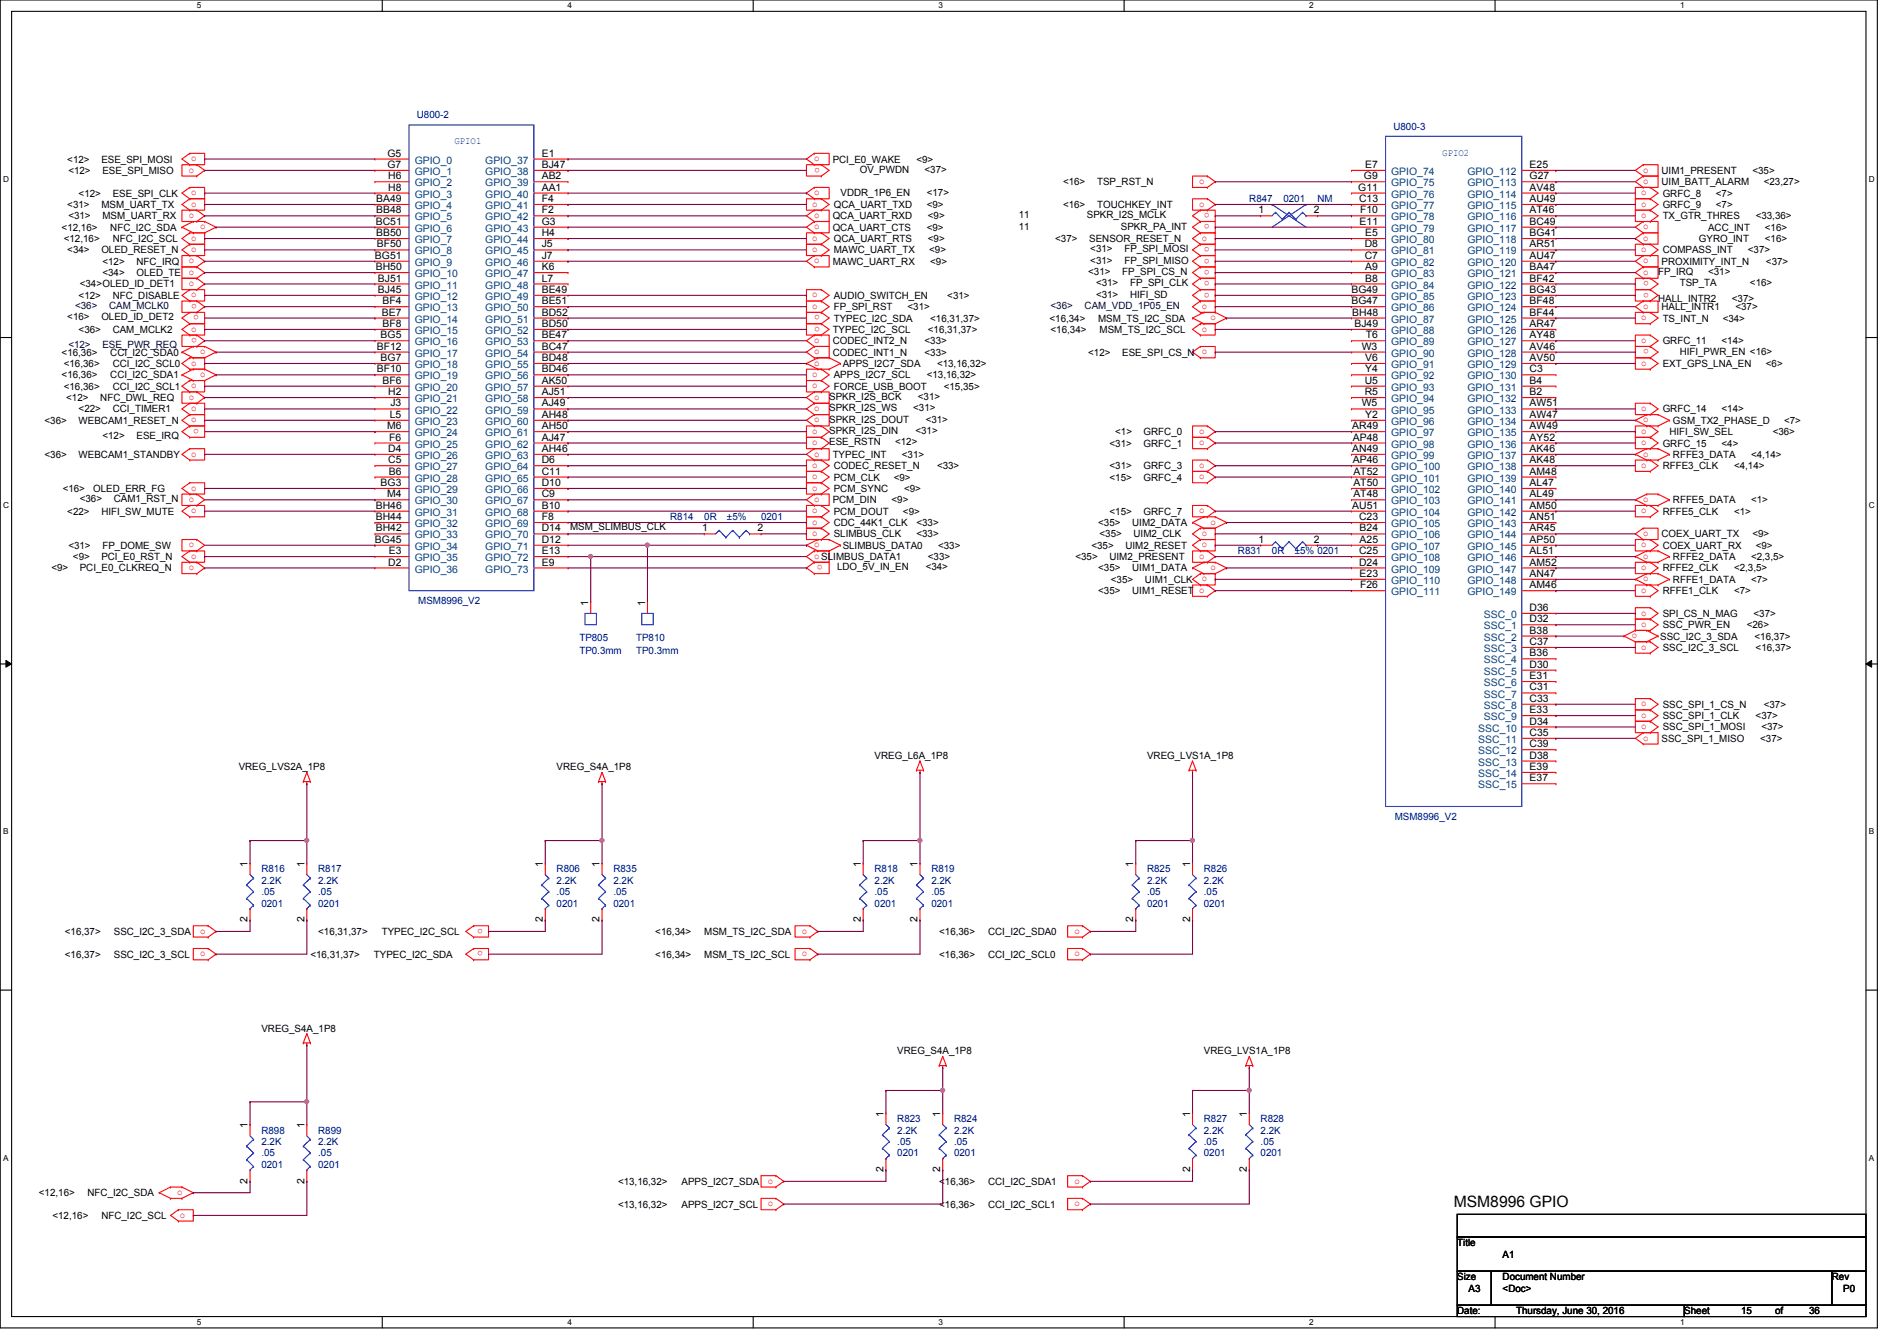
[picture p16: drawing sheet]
<svg xmlns="http://www.w3.org/2000/svg" width="297mm" height="210mm" viewBox="0 0 297 210" stroke-linecap="round" stroke-linejoin="round" font-family="sans-serif">
<defs><g id="words">
<text font-size="2.5" x="227.6" y="188.9">MSM8996 GPIO</text>
<g font-size="1.6" fill="#000080">
<text x="65.3" y="18.5">U800-2</text>
<text x="218.2" y="20.3">U800-3</text>
<text x="195.6" y="31.7">R847</text>
<text x="201" y="31.7">0201</text>
<text x="206.3" y="31.7">NM</text>
<text x="104.9" y="81.4">R814</text>
<text x="110.3" y="81.4">0R</text>
<text x="113.8" y="81.4">±5%</text>
<text x="119.2" y="81.4">0201</text>
<text x="193.8" y="86.8">R831</text>
<text x="199.2" y="86.8">0R</text>
<text x="202.7" y="86.8">±5% 0201</text>
<text x="65.5" y="94.6">MSM8996_V2</text>
<text x="90.7" y="100.3">TP805</text>
<text x="99.6" y="100.3">TP810</text>
<text x="90.7" y="102.4">TP0.3mm</text>
<text x="99.6" y="102.4">TP0.3mm</text>
<text x="218.4" y="128.4">MSM8996_V2</text>
<text x="40.9" y="136.6">R816</text>
<text x="49.8" y="136.6">R817</text>
<text x="87.2" y="136.6">R806</text>
<text x="96.1" y="136.6">R835</text>
<text x="136.9" y="136.6">R818</text>
<text x="145.8" y="136.6">R819</text>
<text x="179.6" y="136.6">R825</text>
<text x="188.5" y="136.6">R826</text>
<text x="40.9" y="138.3">2.2K</text>
<text x="40.9" y="140.1">.05</text>
<text x="40.9" y="141.9">0201</text>
<text x="49.8" y="138.3">2.2K</text>
<text x="49.8" y="140.1">.05</text>
<text x="49.8" y="141.9">0201</text>
<text x="87.2" y="138.3">2.2K</text>
<text x="87.2" y="140.1">.05</text>
<text x="87.2" y="141.9">0201</text>
<text x="96.1" y="138.3">2.2K</text>
<text x="96.1" y="140.1">.05</text>
<text x="96.1" y="141.9">0201</text>
<text x="136.9" y="138.3">2.2K</text>
<text x="136.9" y="140.1">.05</text>
<text x="136.9" y="141.9">0201</text>
<text x="145.8" y="138.3">2.2K</text>
<text x="145.8" y="140.1">.05</text>
<text x="145.8" y="141.9">0201</text>
<text x="179.6" y="138.3">2.2K</text>
<text x="179.6" y="140.1">.05</text>
<text x="179.6" y="141.9">0201</text>
<text x="188.5" y="138.3">2.2K</text>
<text x="188.5" y="140.1">.05</text>
<text x="188.5" y="141.9">0201</text>
<text x="40.9" y="177.5">R898</text>
<text x="40.9" y="179.2">2.2K</text>
<text x="49.8" y="177.5">R899</text>
<text x="49.8" y="179.2">2.2K</text>
<text x="140.5" y="175.7">R823</text>
<text x="140.5" y="177.5">2.2K</text>
<text x="140.5" y="179.2">.05</text>
<text x="149.4" y="175.7">R824</text>
<text x="149.4" y="177.5">2.2K</text>
<text x="149.4" y="179.2">.05</text>
<text x="188.5" y="175.7">R827</text>
<text x="188.5" y="177.5">2.2K</text>
<text x="188.5" y="179.2">.05</text>
<text x="197.4" y="175.7">R828</text>
<text x="197.4" y="177.5">2.2K</text>
<text x="197.4" y="179.2">.05</text>
<text x="40.9" y="181">.05</text>
<text x="40.9" y="182.8">0201</text>
<text x="49.8" y="181">.05</text>
<text x="49.8" y="182.8">0201</text>
<text x="140.5" y="181">0201</text>
<text x="149.4" y="181">0201</text>
<text x="188.5" y="181">0201</text>
<text x="197.4" y="181">0201</text>
</g>
<g font-size="1.6" fill="#00f">
<text x="71.2" y="22.6">GPIO1</text>
<text x="225.8" y="24.3">GPIO2</text>
</g>
<g font-size="1.6">
<text x="10.5" y="25.4">&lt;12&gt;</text>
<text x="10.7" y="27.2">&lt;12&gt;</text>
<text x="15.9" y="25.4">ESE_SPI_MOSI</text>
<text x="16" y="27.2">ESE_SPI_MISO</text>
<text x="60.7" y="24.5">G5</text>
<text x="60.7" y="26.3">G7</text>
<text x="60.8" y="28.1">H6</text>
<text x="60.8" y="29.8">H8</text>
<text x="84.8" y="24.5">E1</text>
<text x="84.8" y="26.3">BJ47</text>
<text x="84.8" y="28.1">AB2</text>
<text x="84.8" y="29.8">AA1</text>
<text x="130.4" y="25.4">PCI_E0_WAKE</text>
<text x="134.6" y="27.1">OV_PWDN</text>
<text x="143.5" y="25.4">&lt;9&gt;</text>
<text x="144.8" y="27.1">&lt;37&gt;</text>
<text x="166.5" y="29">&lt;16&gt;</text>
<text x="171.8" y="29">TSP_RST_N</text>
<text x="212.7" y="29.8">G11</text>
<text x="213.6" y="28.1">G9</text>
<text x="213.8" y="26.3">E7</text>
<text x="239.5" y="26.3">E25</text>
<text x="239.5" y="28.1">G27</text>
<text x="239.5" y="29.8">AV48</text>
<text x="260.2" y="27.2">UIM1_PRESENT</text>
<text x="260.2" y="29">UIM_BATT_ALARM</text>
<text x="274.4" y="27.2">&lt;35&gt;</text>
<text x="276.2" y="29">&lt;23,27&gt;</text>
<text x="10.5" y="32.6">&lt;31&gt;</text>
<text x="10.7" y="34.3">&lt;31&gt;</text>
<text x="12.3" y="30.8">&lt;12&gt;</text>
<text x="15.9" y="32.6">MSM_UART_TX</text>
<text x="16" y="34.3">MSM_UART_RX</text>
<text x="17.6" y="30.8">ESE_SPI_CLK</text>
<text x="58.8" y="35.2">BC51</text>
<text x="58.9" y="31.6">BA49</text>
<text x="58.9" y="33.4">BB48</text>
<text x="84.8" y="31.6">F4</text>
<text x="84.8" y="33.4">F2</text>
<text x="84.8" y="35.2">G3</text>
<text x="130.4" y="34.3">QCA_UART_RXD</text>
<text x="130.6" y="32.6">QCA_UART_TXD</text>
<text x="131.6" y="30.6">VDDR_1P6_EN</text>
<text x="145.1" y="30.6">&lt;17&gt;</text>
<text x="145.1" y="32.6">&lt;9&gt;</text>
<text x="145.3" y="34.3">&lt;9&gt;</text>
<text x="159.5" y="34.2">11</text>
<text x="159.5" y="35.9">11</text>
<text x="166.5" y="32.6">&lt;16&gt;</text>
<text x="170.2" y="34.2">SPKR_I2S_MCLK</text>
<text x="171.8" y="32.6">TOUCHKEY_INT</text>
<text x="175.5" y="35.9">SPKR_PA_INT</text>
<text x="197.1" y="33.4">1</text>
<text x="205.7" y="33.4">2</text>
<text x="212.8" y="31.6">C13</text>
<text x="212.9" y="35.2">E11</text>
<text x="213" y="33.4">F10</text>
<text x="239.5" y="31.6">AU49</text>
<text x="239.5" y="33.4">AT46</text>
<text x="239.5" y="35.2">BC49</text>
<text x="260.3" y="30.8">GRFC_8</text>
<text x="260.3" y="32.6">GRFC_9</text>
<text x="260.3" y="34.3">TX_GTR_THRES</text>
<text x="268.7" y="30.8">&lt;7&gt;</text>
<text x="268.7" y="32.6">&lt;7&gt;</text>
<text x="274.9" y="34.3">&lt;33,36&gt;</text>
<text x="9.6" y="36.1">&lt;12,16&gt;</text>
<text x="10" y="37.9">&lt;12,16&gt;</text>
<text x="10.5" y="39.7">&lt;34&gt;</text>
<text x="15.9" y="39.7">OLED_RESET_N</text>
<text x="16" y="41.4">&lt;12&gt;</text>
<text x="17.3" y="36.1">NFC_I2C_SDA</text>
<text x="17.6" y="37.9">NFC_I2C_SCL</text>
<text x="21.4" y="41.4">NFC_IRQ</text>
<text x="58.7" y="40.5">BG51</text>
<text x="58.9" y="37">BB50</text>
<text x="59" y="38.7">BF50</text>
<text x="84.8" y="37">H4</text>
<text x="84.8" y="38.7">J5</text>
<text x="84.8" y="40.5">J7</text>
<text x="130.4" y="36.1">QCA_UART_CTS</text>
<text x="130.4" y="41.4">MAWC_UART_RX</text>
<text x="130.6" y="37.9">QCA_UART_RTS</text>
<text x="130.6" y="39.7">MAWC_UART_TX</text>
<text x="145.1" y="36.1">&lt;9&gt;</text>
<text x="145.3" y="37.9">&lt;9&gt;</text>
<text x="145.5" y="39.7">&lt;9&gt;</text>
<text x="145.7" y="41.4">&lt;9&gt;</text>
<text x="165.2" y="37.9">&lt;37&gt;</text>
<text x="170.6" y="37.9">SENSOR_RESET_N</text>
<text x="170.7" y="39.5">&lt;31&gt;</text>
<text x="170.7" y="41.3">&lt;31&gt;</text>
<text x="176.1" y="39.5">FP_SPI_MOSI</text>
<text x="176.1" y="41.3">FP_SPI_MISO</text>
<text x="213.7" y="38.7">D8</text>
<text x="213.7" y="40.5">C7</text>
<text x="213.8" y="37">E5</text>
<text x="239.5" y="37">BG41</text>
<text x="239.5" y="38.7">AR51</text>
<text x="239.5" y="40.5">AU47</text>
<text x="260.2" y="41.4">PROXIMITY_INT_N</text>
<text x="260.3" y="39.7">COMPASS_INT</text>
<text x="266" y="37.9">GYRO_INT</text>
<text x="267.5" y="36.1">ACC_INT</text>
<text x="273.7" y="39.7">&lt;37&gt;</text>
<text x="276.3" y="36.1">&lt;16&gt;</text>
<text x="276.3" y="37.9">&lt;16&gt;</text>
<text x="276.5" y="41.4">&lt;37&gt;</text>
<text x="12.3" y="46.8">&lt;12&gt;</text>
<text x="12.5" y="45">&lt;34&gt;OLED_ID_DET1</text>
<text x="16" y="43.2">&lt;34&gt;</text>
<text x="17.6" y="46.8">NFC_DISABLE</text>
<text x="21.4" y="43.2">OLED_TE</text>
<text x="58.8" y="42.3">BH50</text>
<text x="59.2" y="44.1">BJ51</text>
<text x="59.2" y="45.8">BJ45</text>
<text x="59.9" y="47.6">BF4</text>
<text x="84.8" y="42.3">K6</text>
<text x="84.8" y="44.1">L7</text>
<text x="84.8" y="45.8">BE49</text>
<text x="84.8" y="47.6">BE51</text>
<text x="130.6" y="46.8">AUDIO_SWITCH_EN</text>
<text x="148.3" y="46.8">&lt;31&gt;</text>
<text x="170.4" y="43.1">&lt;31&gt;</text>
<text x="171.6" y="44.8">&lt;31&gt;</text>
<text x="171.6" y="46.6">&lt;31&gt;</text>
<text x="175.7" y="43.1">FP_SPI_CS_N</text>
<text x="177" y="44.8">FP_SPI_CLK</text>
<text x="177" y="46.6">HIFI_SD</text>
<text x="211.6" y="45.8">BG49</text>
<text x="211.6" y="47.6">BG47</text>
<text x="213.8" y="42.3">A9</text>
<text x="213.8" y="44.1">B8</text>
<text x="239.5" y="42.3">BA47</text>
<text x="239.5" y="44.1">BF42</text>
<text x="239.5" y="45.8">BG43</text>
<text x="239.5" y="47.6">BF48</text>
<text x="259.6" y="47.3">HALL_INTR2</text>
<text x="259.6" y="43.1">FP_IRQ</text>
<text x="263" y="44.8">TSP_TA</text>
<text x="267.5" y="43.1">&lt;31&gt;</text>
<text x="271.2" y="47.3">&lt;37&gt;</text>
<text x="274" y="44.8">&lt;16&gt;</text>
<text x="10.5" y="50.2">&lt;16&gt;</text>
<text x="12.3" y="52.1">&lt;36&gt;</text>
<text x="15.9" y="50.2">OLED_ID_DET2</text>
<text x="17.6" y="52.1">CAM_MCLK2</text>
<text x="59.6" y="53">BG5</text>
<text x="59.8" y="49.4">BE7</text>
<text x="59.9" y="51.2">BF8</text>
<text x="84.8" y="49.4">BD52</text>
<text x="84.8" y="51.2">BD50</text>
<text x="84.8" y="53">BE47</text>
<text x="130.4" y="53.9">CODEC_INT2_N</text>
<text x="130.4" y="52.1">TYPEC_I2C_SCL</text>
<text x="130.6" y="50.3">TYPEC_I2C_SDA</text>
<text x="130.6" y="48.6">FP_SPI_RST</text>
<text x="142.1" y="48.6">&lt;31&gt;</text>
<text x="144.8" y="53.9">&lt;33&gt;</text>
<text x="145.3" y="52.1">&lt;16,31,37&gt;</text>
<text x="145.7" y="50.3">&lt;16,31,37&gt;</text>
<text x="164.3" y="50.3">&lt;16,34&gt;</text>
<text x="164.5" y="52.1">&lt;16,34&gt;</text>
<text x="172" y="50.3">MSM_TS_I2C_SDA</text>
<text x="172.2" y="52.1">MSM_TS_I2C_SCL</text>
<text x="211.7" y="49.4">BH48</text>
<text x="212.1" y="51.2">BJ49</text>
<text x="213.9" y="53">T6</text>
<text x="239.5" y="49.4">BF44</text>
<text x="239.5" y="51.2">AR47</text>
<text x="239.5" y="53">AY48</text>
<text x="260.2" y="48.6">HALL_INTR1</text>
<text x="260.3" y="50.3">TS_INT_N</text>
<text x="260.3" y="53.9">GRFC_11</text>
<text x="269.6" y="53.9">&lt;14&gt;</text>
<text x="269.7" y="50.3">&lt;34&gt;</text>
<text x="271.7" y="48.6">&lt;37&gt;</text>
<text x="9.6" y="55.7">&lt;16,36&gt;</text>
<text x="9.6" y="59.2">&lt;16,36&gt;</text>
<text x="10" y="57.4">&lt;16,36&gt;</text>
<text x="17.3" y="55.7">CCI_I2C_SDA0</text>
<text x="17.3" y="59.2">CCI_I2C_SDA1</text>
<text x="17.6" y="57.4">CCI_I2C_SCL0</text>
<text x="59" y="54.7">BF12</text>
<text x="59" y="58.3">BF10</text>
<text x="59.6" y="56.5">BG7</text>
<text x="84.8" y="54.7">BC47</text>
<text x="84.8" y="56.5">BD48</text>
<text x="84.8" y="58.3">BD46</text>
<text x="130.4" y="55.7">CODEC_INT1_N</text>
<text x="130.6" y="59.2">APPS_I2C7_SCL</text>
<text x="131.9" y="57.4">APPS_I2C7_SDA</text>
<text x="144.8" y="55.7">&lt;33&gt;</text>
<text x="145.1" y="59.2">&lt;13,16,32&gt;</text>
<text x="146.7" y="57.4">&lt;13,16,32&gt;</text>
<text x="170.4" y="55.7">&lt;12&gt;</text>
<text x="175.7" y="55.7">ESE_SPI_CS_N</text>
<text x="213.2" y="54.7">W3</text>
<text x="213.8" y="56.5">V6</text>
<text x="213.8" y="58.3">Y4</text>
<text x="239.5" y="54.7">AV46</text>
<text x="239.5" y="56.5">AV50</text>
<text x="239.5" y="58.3">C3</text>
<text x="260.3" y="57.4">EXT_GPS_LNA_EN</text>
<text x="263" y="55.5">HIFI_PWR_EN &lt;16&gt;</text>
<text x="276.5" y="57.4">&lt;6&gt;</text>
<text x="10" y="61">&lt;16,36&gt;</text>
<text x="10.4" y="62.8">&lt;12&gt;</text>
<text x="12.3" y="64.6">&lt;22&gt;</text>
<text x="15.7" y="62.8">NFC_DWL_REQ</text>
<text x="17.6" y="61">CCI_I2C_SCL1</text>
<text x="17.6" y="64.6">CCI_TIMER1</text>
<text x="59.9" y="60.1">BF6</text>
<text x="60.8" y="61.8">H2</text>
<text x="61" y="65.4">L5</text>
<text x="61.1" y="63.6">J3</text>
<text x="84.8" y="60.1">AK50</text>
<text x="84.8" y="61.8">AJ51</text>
<text x="84.8" y="63.6">AJ49</text>
<text x="84.8" y="65.4">AH48</text>
<text x="129.8" y="64.4">SPKR_I2S_WS</text>
<text x="129.8" y="62.6">SPKR_I2S_BCK</text>
<text x="130.6" y="61">FORCE_USB_BOOT</text>
<text x="143" y="64.4">&lt;31&gt;</text>
<text x="143.7" y="62.6">&lt;31&gt;</text>
<text x="147.8" y="61">&lt;15,35&gt;</text>
<text x="213.2" y="63.6">W5</text>
<text x="213.7" y="60.1">U5</text>
<text x="213.7" y="61.8">R5</text>
<text x="213.8" y="65.4">Y2</text>
<text x="239.5" y="60.1">B4</text>
<text x="239.5" y="61.8">B2</text>
<text x="239.5" y="63.6">AW51</text>
<text x="239.5" y="65.4">AW47</text>
<text x="260.3" y="64.6">GRFC_14</text>
<text x="269.6" y="64.6">&lt;14&gt;</text>
<text x="7" y="66.3">&lt;36&gt;</text>
<text x="7" y="71.7">&lt;36&gt;</text>
<text x="12.3" y="66.3">WEBCAM1_RESET_N</text>
<text x="12.3" y="71.7">WEBCAM1_STANDBY</text>
<text x="16" y="68.7">&lt;12&gt;</text>
<text x="21.4" y="68.7">ESE_IRQ</text>
<text x="60.6" y="67.2">M6</text>
<text x="60.8" y="70.7">D4</text>
<text x="61" y="69">F6</text>
<text x="84.8" y="67.2">AH50</text>
<text x="84.8" y="69">AJ47</text>
<text x="84.8" y="70.7">AH46</text>
<text x="129.8" y="66.2">SPKR_I2S_DOUT</text>
<text x="129.8" y="67.9">SPKR_I2S_DIN</text>
<text x="129.8" y="69.7">ESE_RSTN</text>
<text x="130.4" y="71.7">TYPEC_INT</text>
<text x="140.2" y="69.7">&lt;12&gt;</text>
<text x="141.2" y="71.7">&lt;31&gt;</text>
<text x="143.3" y="67.9">&lt;31&gt;</text>
<text x="144.9" y="66.2">&lt;31&gt;</text>
<text x="173.7" y="69.9">&lt;31&gt;</text>
<text x="174.6" y="68.1">&lt;1&gt;</text>
<text x="179.1" y="68.1">GRFC_0</text>
<text x="179.1" y="69.9">GRFC_1</text>
<text x="211.7" y="67.2">AR49</text>
<text x="211.7" y="70.7">AN49</text>
<text x="211.8" y="69">AP48</text>
<text x="239.5" y="67.2">AW49</text>
<text x="239.5" y="69">AY52</text>
<text x="239.5" y="70.7">AK46</text>
<text x="260.3" y="69.9">GRFC_15</text>
<text x="261.4" y="68.1">HIFI_SW_SEL</text>
<text x="262" y="66.3">GSM_TX2_PHASE_D</text>
<text x="262" y="71.7">RFFE3_DATA</text>
<text x="269.6" y="69.9">&lt;4&gt;</text>
<text x="274.2" y="71.7">&lt;4,14&gt;</text>
<text x="277.6" y="68.1">&lt;36&gt;</text>
<text x="279.4" y="66.3">&lt;7&gt;</text>
<text x="9.8" y="77">&lt;16&gt;</text>
<text x="14.6" y="77">OLED_ERR_FG</text>
<text x="59.6" y="76.1">BG3</text>
<text x="60.6" y="77.9">M4</text>
<text x="60.8" y="72.5">C5</text>
<text x="60.9" y="74.3">B6</text>
<text x="84.8" y="72.5">D6</text>
<text x="84.8" y="74.3">C11</text>
<text x="84.8" y="76.1">D10</text>
<text x="84.8" y="77.9">C9</text>
<text x="130.6" y="73.4">CODEC_RESET_N</text>
<text x="130.6" y="75.2">PCM_CLK</text>
<text x="130.6" y="77">PCM_SYNC</text>
<text x="139.9" y="75.2">&lt;9&gt;</text>
<text x="141.6" y="77">&lt;9&gt;</text>
<text x="146.7" y="73.4">&lt;33&gt;</text>
<text x="173.7" y="73.4">&lt;31&gt;</text>
<text x="173.7" y="75.2">&lt;15&gt;</text>
<text x="179.1" y="73.4">GRFC_3</text>
<text x="179.1" y="75.2">GRFC_4</text>
<text x="211.8" y="72.5">AP46</text>
<text x="211.9" y="74.3">AT52</text>
<text x="211.9" y="76.1">AT50</text>
<text x="211.9" y="77.9">AT48</text>
<text x="239.5" y="72.5">AK48</text>
<text x="239.5" y="74.3">AM48</text>
<text x="239.5" y="76.1">AL47</text>
<text x="239.5" y="77.9">AL49</text>
<text x="260.3" y="73.4">RFFE3_CLK</text>
<text x="271.5" y="73.4">&lt;4,14&gt;</text>
<text x="10.5" y="80.6">&lt;22&gt;</text>
<text x="12.5" y="78.6">&lt;36&gt;</text>
<text x="15.9" y="80.6">HIFI_SW_MUTE</text>
<text x="17.8" y="78.6">CAM1_RST_N</text>
<text x="58.8" y="79.6">BH46</text>
<text x="58.8" y="81.4">BH44</text>
<text x="58.8" y="83.2">BH42</text>
<text x="84.8" y="79.6">B10</text>
<text x="84.8" y="81.4">F8</text>
<text x="84.8" y="83.2">D14</text>
<text x="89.3" y="83">MSM_SLIMBUS_CLK</text>
<text x="109.9" y="83.2">1</text>
<text x="118.6" y="83.2">2</text>
<text x="130.4" y="78.8">PCM_DIN</text>
<text x="130.6" y="80.6">PCM_DOUT</text>
<text x="130.6" y="82.3">CDC_44K1_CLK</text>
<text x="139.6" y="78.8">&lt;9&gt;</text>
<text x="141.4" y="80.6">&lt;9&gt;</text>
<text x="143.5" y="82.3">&lt;33&gt;</text>
<text x="172" y="82.3">&lt;35&gt;</text>
<text x="173.7" y="80.6">&lt;15&gt;</text>
<text x="177.3" y="82.3">UIM2_DATA</text>
<text x="179.1" y="80.6">GRFC_7</text>
<text x="211.7" y="79.6">AU51</text>
<text x="212.8" y="81.4">C23</text>
<text x="212.9" y="83.2">B24</text>
<text x="239.5" y="79.6">AM50</text>
<text x="239.5" y="81.4">AN51</text>
<text x="239.5" y="83.2">AR45</text>
<text x="260.3" y="80.6">RFFE5_CLK</text>
<text x="262" y="78.8">RFFE5_DATA</text>
<text x="271.5" y="80.6">&lt;1&gt;</text>
<text x="274.2" y="78.8">&lt;1&gt;</text>
<text x="8" y="89.5">&lt;9&gt;</text>
<text x="10.7" y="85.9">&lt;31&gt;</text>
<text x="11.4" y="87.7">&lt;9&gt;</text>
<text x="12.5" y="89.5">PCI_E0_CLKREQ_N</text>
<text x="15.9" y="87.7">PCI_E0_RST_N</text>
<text x="16" y="85.9">FP_DOME_SW</text>
<text x="58.7" y="85">BG45</text>
<text x="60.8" y="88.5">D2</text>
<text x="60.9" y="86.7">E3</text>
<text x="84.8" y="85">D12</text>
<text x="84.8" y="86.7">E13</text>
<text x="84.8" y="88.5">E9</text>
<text x="130.6" y="84.1">SLIMBUS_CLK</text>
<text x="131.1" y="89.3">LDO_5V_IN_EN</text>
<text x="131.9" y="85.9">SLIMBUS_DATA0</text>
<text x="143.5" y="84.1">&lt;33&gt;</text>
<text x="144.9" y="89.3">&lt;34&gt;</text>
<text x="145.3" y="87.7">&lt;33&gt;</text>
<text x="146.9" y="85.9">&lt;33&gt;</text>
<text x="168.4" y="87.7">&lt;35&gt;</text>
<text x="170.9" y="85.9">&lt;35&gt;</text>
<text x="172" y="89.5">&lt;35&gt;</text>
<text x="172.2" y="84.1">&lt;35&gt;</text>
<text x="173.7" y="87.7">UIM2_PRESENT</text>
<text x="176.2" y="85.9">UIM2_RESET</text>
<text x="177.3" y="89.5">UIM1_DATA</text>
<text x="177.5" y="84.1">UIM2_CLK</text>
<text x="197.1" y="85">1</text>
<text x="205.7" y="85">2</text>
<text x="212.8" y="86.7">C25</text>
<text x="212.8" y="88.5">D24</text>
<text x="212.9" y="85">A25</text>
<text x="239.5" y="85">AP50</text>
<text x="239.5" y="86.7">AL51</text>
<text x="239.5" y="88.5">AM52</text>
<text x="260.2" y="84.1">COEX_UART_TX</text>
<text x="260.3" y="85.9">COEX_UART_RX</text>
<text x="260.3" y="89.5">RFFE2_CLK</text>
<text x="262" y="87.7">RFFE2_DATA</text>
<text x="271.5" y="89.5">&lt;2,3,5&gt;</text>
<text x="274.2" y="87.7">&lt;2,3,5&gt;</text>
<text x="274.4" y="84.1">&lt;9&gt;</text>
<text x="274.9" y="85.9">&lt;9&gt;</text>
<text x="92.1" y="94.8" transform="rotate(-90 92.1 94.8)">1</text>
<text x="101" y="94.8" transform="rotate(-90 101 94.8)">1</text>
<text x="172" y="93">&lt;35&gt;</text>
<text x="173.9" y="91.2">&lt;35&gt;</text>
<text x="177.3" y="93">UIM1_RESET o</text>
<text x="179.3" y="91.2">UIM1_CLK</text>
<text x="212.9" y="90.3">E23</text>
<text x="213" y="92.1">F26</text>
<text x="239.5" y="90.3">AN47</text>
<text x="239.5" y="92.1">AM46</text>
<text x="239.5" y="95.6">D36</text>
<text x="260.3" y="93">RFFE1_CLK</text>
<text x="262" y="91.2">RFFE1_DATA</text>
<text x="271.5" y="93">&lt;7&gt;</text>
<text x="274.2" y="91.2">&lt;7&gt;</text>
<text x="239.5" y="97.4">D32</text>
<text x="239.5" y="99.2">B38</text>
<text x="239.5" y="101">C37</text>
<text x="260" y="100.1">SSC_I2C_3_SDA</text>
<text x="260.3" y="96.6">SPI_CS_N_MAG</text>
<text x="260.3" y="98.3">SSC_PWR_EN</text>
<text x="260.3" y="101.9">SSC_I2C_3_SCL</text>
<text x="273.5" y="98.3">&lt;26&gt;</text>
<text x="274.6" y="96.6">&lt;37&gt;</text>
<text x="274.7" y="100.1">&lt;16,37&gt;</text>
<text x="274.9" y="101.9">&lt;16,37&gt;</text>
<text x="239.5" y="102.7">B36</text>
<text x="239.5" y="104.5">D30</text>
<text x="239.5" y="106.3">E31</text>
<text x="239.5" y="108.1">C31</text>
<text x="239.5" y="109.9">C33</text>
<text x="239.5" y="111.6">E33</text>
<text x="239.5" y="113.4">D34</text>
<text x="260.3" y="110.8">SSC_SPI_1_CS_N</text>
<text x="260.3" y="112.6">SSC_SPI_1_CLK</text>
<text x="274.9" y="112.6">&lt;37&gt;</text>
<text x="276.2" y="110.8">&lt;37&gt;</text>
<text x="136.9" y="118.8">VREG_L6A_1P8</text>
<text x="179.6" y="118.8">VREG_LVS1A_1P8</text>
<text x="239.5" y="115.2">C35</text>
<text x="239.5" y="117">C39</text>
<text x="239.5" y="118.7">D38</text>
<text x="260.2" y="116.1">SSC_SPI_1_MISO</text>
<text x="260.3" y="114.3">SSC_SPI_1_MOSI</text>
<text x="275.6" y="116.1">&lt;37&gt;</text>
<text x="275.8" y="114.3">&lt;37&gt;</text>
<text x="37.4" y="120.6">VREG_LVS2A_1P8</text>
<text x="87.2" y="120.6">VREG_S4A_1P8</text>
<text x="239.5" y="120.5">E39</text>
<text x="239.5" y="122.3">E37</text>
<text x="38.8" y="135.7" transform="rotate(-90 38.8 135.7)">1</text>
<text x="47.7" y="135.7" transform="rotate(-90 47.7 135.7)">1</text>
<text x="85" y="135.7" transform="rotate(-90 85 135.7)">1</text>
<text x="93.9" y="135.7" transform="rotate(-90 93.9 135.7)">1</text>
<text x="134.8" y="135.7" transform="rotate(-90 134.8 135.7)">1</text>
<text x="143.7" y="135.7" transform="rotate(-90 143.7 135.7)">1</text>
<text x="177.5" y="135.7" transform="rotate(-90 177.5 135.7)">1</text>
<text x="186.3" y="135.7" transform="rotate(-90 186.3 135.7)">1</text>
<text x="10.2" y="146.3">&lt;16,37&gt;</text>
<text x="10.2" y="149.9">&lt;16,37&gt;</text>
<text x="17.8" y="146.3">SSC_I2C_3_SDA</text>
<text x="17.8" y="149.9">SSC_I2C_3_SCL</text>
<text x="38.8" y="144.4" transform="rotate(-90 38.8 144.4)">2</text>
<text x="47.7" y="144.4" transform="rotate(-90 47.7 144.4)">2</text>
<text x="48.6" y="149.9">&lt;16,31,37&gt;</text>
<text x="49.8" y="146.3">&lt;16,31,37&gt;</text>
<text x="58.5" y="149.9">TYPEC_I2C_SDA</text>
<text x="59.8" y="146.3">TYPEC_I2C_SCL</text>
<text x="85" y="144.4" transform="rotate(-90 85 144.4)">2</text>
<text x="93.9" y="144.4" transform="rotate(-90 93.9 144.4)">2</text>
<text x="102.6" y="146.3">&lt;16,34&gt;</text>
<text x="102.6" y="149.9">&lt;16,34&gt;</text>
<text x="110.3" y="146.3">MSM_TS_I2C_SDA</text>
<text x="110.3" y="149.9">MSM_TS_I2C_SCL</text>
<text x="134.8" y="144.4" transform="rotate(-90 134.8 144.4)">2</text>
<text x="143.7" y="144.4" transform="rotate(-90 143.7 144.4)">2</text>
<text x="147.1" y="146.3">&lt;16,36&gt;</text>
<text x="147.1" y="149.9">&lt;16,36&gt;</text>
<text x="154.7" y="146.3">CCI_I2C_SDA0</text>
<text x="154.7" y="149.9">CCI_I2C_SCL0</text>
<text x="177.5" y="144.4" transform="rotate(-90 177.5 144.4)">2</text>
<text x="186.3" y="144.4" transform="rotate(-90 186.3 144.4)">2</text>
<text x="40.9" y="161.5">VREG_S4A_1P8</text>
<text x="140.5" y="165">VREG_S4A_1P8</text>
<text x="188.5" y="165">VREG_LVS1A_1P8</text>
<text x="38.8" y="176.6" transform="rotate(-90 38.8 176.6)">1</text>
<text x="47.7" y="176.6" transform="rotate(-90 47.7 176.6)">1</text>
<text x="138.3" y="174.8" transform="rotate(-90 138.3 174.8)">1</text>
<text x="147.2" y="174.8" transform="rotate(-90 147.2 174.8)">1</text>
<text x="186.3" y="174.8" transform="rotate(-90 186.3 174.8)">1</text>
<text x="195.2" y="174.8" transform="rotate(-90 195.2 174.8)">1</text>
<text x="38.8" y="185.3" transform="rotate(-90 38.8 185.3)">2</text>
<text x="47.7" y="185.3" transform="rotate(-90 47.7 185.3)">2</text>
<text x="96.8" y="185.5">&lt;13,16,32&gt;</text>
<text x="106.7" y="185.5">APPS_I2C7_SDA</text>
<text x="138.3" y="183.5" transform="rotate(-90 138.3 183.5)">2</text>
<text x="147.1" y="185.5">&lt;16,36&gt;</text>
<text x="147.2" y="183.5" transform="rotate(-90 147.2 183.5)">2</text>
<text x="154.7" y="185.5">CCI_I2C_SDA1</text>
<text x="186.3" y="183.5" transform="rotate(-90 186.3 183.5)">2</text>
<text x="195.2" y="183.5" transform="rotate(-90 195.2 183.5)">2</text>
<text x="6.1" y="187.2">&lt;12,16&gt;</text>
<text x="8.2" y="190.8">&lt;12,16&gt;</text>
<text x="13.7" y="187.2">NFC_I2C_SDA</text>
<text x="15.9" y="190.8">NFC_I2C_SCL</text>
<text x="96.8" y="189">&lt;13,16,32&gt;</text>
<text x="106.7" y="189">APPS_I2C7_SCL</text>
<text x="147.1" y="189">&lt;16,36&gt;</text>
<text x="154.7" y="189">CCI_I2C_SCL1</text>
<text x="228.2" y="195.1">Title</text>
<text x="235.3" y="196.8">A1</text>
<text x="228.2" y="200.4">Size</text>
<text x="230" y="202.2">A3</text>
<text x="235.3" y="200.4">Document Number</text>
<text x="235.3" y="202.2">&lt;Doc&gt;</text>
<text x="286.8" y="200.4">Rev</text>
<text x="288.6" y="202.2">P0</text>
<text x="228.2" y="205.7">Date:</text>
<text x="237.4" y="205.7">Thursday, June 30, 2016</text>
<text x="263.7" y="205.7">Sheet</text>
<text x="272.6" y="205.7">15</text>
<text x="278" y="205.7">of</text>
<text x="283.3" y="205.7">36</text>
</g>
<g font-size="1.6" fill="#f00">
<text x="29.5" y="27">o</text>
<text x="29.9" y="25.2">o</text>
<text x="127.5" y="25.2">o</text>
<text x="128.4" y="26.2" transform="rotate(180 128.4 26.2)">o</text>
<text x="187.8" y="28.8">o</text>
<text x="257.3" y="27">o</text>
<text x="257.3" y="28.8">o</text>
<text x="29.5" y="34.1">o</text>
<text x="29.9" y="32.3">o</text>
<text x="29.9" y="30.6">o</text>
<text x="31.3" y="35.9">o</text>
<text x="127.2" y="32.3">o</text>
<text x="127.5" y="34.1">o</text>
<text x="127.5" y="35.9">o</text>
<text x="127.5" y="30.6">o</text>
<text x="187.8" y="32.3">o</text>
<text x="189.4" y="35.1" transform="rotate(180 189.4 35.1)">o</text>
<text x="189.4" y="33.4" transform="rotate(180 189.4 33.4)">o</text>
<text x="257" y="30.6">o</text>
<text x="257" y="32.3">o</text>
<text x="257" y="34.1">o</text>
<text x="257.3" y="35.9">o</text>
<text x="29.5" y="41.2">o</text>
<text x="29.9" y="39.5">o</text>
<text x="29.9" y="37.7">o</text>
<text x="127.2" y="37.7">o</text>
<text x="127.2" y="39.5">o</text>
<text x="127.5" y="41.2">o</text>
<text x="188.2" y="37.7">o</text>
<text x="189.4" y="38.7" transform="rotate(180 189.4 38.7)">o</text>
<text x="189.4" y="40.5" transform="rotate(180 189.4 40.5)">o</text>
<text x="257" y="39.5">o</text>
<text x="257.3" y="41.2">o</text>
<text x="257.3" y="37.7">o</text>
<text x="29.5" y="43">o</text>
<text x="29.5" y="44.8">o</text>
<text x="29.9" y="46.6">o</text>
<text x="30.8" y="47.6" transform="rotate(180 30.8 47.6)">o</text>
<text x="127.2" y="46.6">o</text>
<text x="189.4" y="42.2" transform="rotate(180 189.4 42.2)">o</text>
<text x="189.4" y="44" transform="rotate(180 189.4 44)">o</text>
<text x="189.4" y="45.8" transform="rotate(180 189.4 45.8)">o</text>
<text x="257.3" y="43">o</text>
<text x="258.2" y="45.8" transform="rotate(180 258.2 45.8)">o</text>
<text x="258.2" y="44" transform="rotate(180 258.2 44)">o</text>
<text x="29.9" y="51.9">o</text>
<text x="30.8" y="52.9" transform="rotate(180 30.8 52.9)">o</text>
<text x="31.2" y="49.4" transform="rotate(180 31.2 49.4)">o</text>
<text x="127.2" y="48.3">o</text>
<text x="127.5" y="53.7">o</text>
<text x="128.4" y="51.1" transform="rotate(180 128.4 51.1)">o</text>
<text x="128.4" y="49.4" transform="rotate(180 128.4 49.4)">o</text>
<text x="188.2" y="51.9">o</text>
<text x="188.2" y="48.3">o</text>
<text x="189.6" y="50.1">o</text>
<text x="257" y="50.1">o</text>
<text x="257" y="53.7">o</text>
<text x="257.3" y="48.3">o</text>
<text x="29.9" y="57.2">o</text>
<text x="31.3" y="55.5">o</text>
<text x="31.3" y="59">o</text>
<text x="127.2" y="59">o</text>
<text x="127.5" y="55.5">o</text>
<text x="127.5" y="57.2">o</text>
<text x="188.2" y="55.5">o</text>
<text x="257" y="57.2">o</text>
<text x="258.2" y="54.7" transform="rotate(180 258.2 54.7)">o</text>
<text x="29.5" y="62.6">o</text>
<text x="29.9" y="60.8">o</text>
<text x="29.9" y="64.3">o</text>
<text x="127.2" y="60.8">o</text>
<text x="127.5" y="64.3">o</text>
<text x="127.5" y="62.6">o</text>
<text x="257" y="64.3">o</text>
<text x="29.9" y="66.1">o</text>
<text x="29.9" y="71.5">o</text>
<text x="31.2" y="67.1" transform="rotate(180 31.2 67.1)">o</text>
<text x="127.2" y="67.9">o</text>
<text x="127.2" y="69.7">o</text>
<text x="127.5" y="71.5">o</text>
<text x="127.5" y="66.1">o</text>
<text x="187.8" y="67.9">o</text>
<text x="187.8" y="69.7">o</text>
<text x="257" y="69.7">o</text>
<text x="257" y="67.9">o</text>
<text x="257.3" y="66.1">o</text>
<text x="257.3" y="71.5">o</text>
<text x="29.9" y="76.8">o</text>
<text x="127.2" y="73.2">o</text>
<text x="127.2" y="75">o</text>
<text x="127.2" y="76.8">o</text>
<text x="187.8" y="73.2">o</text>
<text x="187.8" y="75">o</text>
<text x="257" y="73.2">o</text>
<text x="29.5" y="78.6">o</text>
<text x="29.9" y="80.3">o</text>
<text x="127.2" y="80.3">o</text>
<text x="127.2" y="83.9">o</text>
<text x="127.2" y="82.1">o</text>
<text x="127.5" y="78.6">o</text>
<text x="187.8" y="80.3">o</text>
<text x="188.2" y="83.9">o</text>
<text x="189.6" y="82.1">o</text>
<text x="257" y="80.3">o</text>
<text x="257.3" y="78.6">o</text>
<text x="257.3" y="83.9">o</text>
<text x="29.5" y="89.2">o</text>
<text x="29.5" y="85.7">o</text>
<text x="29.9" y="87.5">o</text>
<text x="127.5" y="85.7">o</text>
<text x="127.5" y="87.5">oSLIMBUS_DATA1</text>
<text x="128.8" y="88.5" transform="rotate(180 128.8 88.5)">o</text>
<text x="187.8" y="87.5">o</text>
<text x="188.2" y="85.7">o</text>
<text x="189.6" y="89.2">o</text>
<text x="257" y="85.7">o</text>
<text x="257" y="89.2">o</text>
<text x="257.3" y="87.5">o</text>
<text x="188.2" y="91">o</text>
<text x="257" y="92.8">o</text>
<text x="257.3" y="91">o</text>
<text x="255.5" y="99.9">o</text>
<text x="257" y="96.4">o</text>
<text x="257" y="98.1">o</text>
<text x="257" y="101.7">o</text>
<text x="257" y="110.6">o</text>
<text x="257" y="112.4">o</text>
<text x="257" y="114.1">o</text>
<text x="257.3" y="115.9">o</text>
<text x="31.3" y="146.1">o</text>
<text x="31.3" y="149.7">o</text>
<text x="75.6" y="148.9" transform="rotate(180 75.6 148.9)">o</text>
<text x="75.6" y="145.4" transform="rotate(180 75.6 145.4)">o</text>
<text x="125.6" y="146.1">o</text>
<text x="125.6" y="149.7">o</text>
<text x="168.2" y="146.1">o</text>
<text x="168.2" y="149.7">o</text>
<text x="120.2" y="185.3">o</text>
<text x="168.2" y="185.3">o</text>
<text x="27.8" y="187">o</text>
<text x="28.1" y="190.6">o</text>
<text x="120.2" y="188.8">o</text>
<text x="168.2" y="188.8">o</text>
</g>
<g font-size="1.6" fill="#004080">
<text x="64.9" y="25.6">GPIO_0</text>
<text x="64.9" y="27.4">GPIO_1</text>
<text x="64.9" y="29.2">GPIO_2</text>
<text x="76" y="25.6">GPIO_37</text>
<text x="76" y="27.4">GPIO_38</text>
<text x="76" y="29.2">GPIO_39</text>
<text x="217.8" y="27.4">GPIO_74</text>
<text x="217.8" y="29.2">GPIO_75</text>
<text x="229.8" y="27.4">GPIO_112</text>
<text x="229.8" y="29.2">GPIO_113</text>
<text x="64.9" y="30.9">GPIO_3</text>
<text x="64.9" y="32.7">GPIO_4</text>
<text x="64.9" y="34.5">GPIO_5</text>
<text x="76" y="30.9">GPIO_40</text>
<text x="76" y="32.7">GPIO_41</text>
<text x="76" y="34.5">GPIO_42</text>
<text x="217.8" y="30.9">GPIO_76</text>
<text x="217.8" y="32.7">GPIO_77</text>
<text x="217.8" y="34.5">GPIO_78</text>
<text x="229.8" y="30.9">GPIO_114</text>
<text x="229.8" y="32.7">GPIO_115</text>
<text x="229.8" y="34.5">GPIO_116</text>
<text x="64.9" y="36.3">GPIO_6</text>
<text x="64.9" y="38.1">GPIO_7</text>
<text x="64.9" y="39.8">GPIO_8</text>
<text x="64.9" y="41.6">GPIO_9</text>
<text x="76" y="36.3">GPIO_43</text>
<text x="76" y="38.1">GPIO_44</text>
<text x="76" y="39.8">GPIO_45</text>
<text x="76" y="41.6">GPIO_46</text>
<text x="217.8" y="36.3">GPIO_79</text>
<text x="217.8" y="38.1">GPIO_80</text>
<text x="217.8" y="39.8">GPIO_81</text>
<text x="217.8" y="41.6">GPIO_82</text>
<text x="229.8" y="36.3">GPIO_117</text>
<text x="229.8" y="38.1">GPIO_118</text>
<text x="229.8" y="39.8">GPIO_119</text>
<text x="229.8" y="41.6">GPIO_120</text>
<text x="64.9" y="43.4">GPIO_10</text>
<text x="64.9" y="45.2">GPIO_11</text>
<text x="64.9" y="46.9">GPIO_12</text>
<text x="76" y="43.4">GPIO_47</text>
<text x="76" y="45.2">GPIO_48</text>
<text x="76" y="46.9">GPIO_49</text>
<text x="217.8" y="43.4">GPIO_83</text>
<text x="217.8" y="45.2">GPIO_84</text>
<text x="217.8" y="46.9">GPIO_85</text>
<text x="229.8" y="43.4">GPIO_121</text>
<text x="229.8" y="45.2">GPIO_122</text>
<text x="229.8" y="46.9">GPIO_123</text>
<text x="64.9" y="48.7">GPIO_13</text>
<text x="64.9" y="50.5">GPIO_14</text>
<text x="64.9" y="52.3">GPIO_15</text>
<text x="76" y="48.7">GPIO_50</text>
<text x="76" y="50.5">GPIO_51</text>
<text x="76" y="52.3">GPIO_52</text>
<text x="217.8" y="48.7">GPIO_86</text>
<text x="217.8" y="50.5">GPIO_87</text>
<text x="217.8" y="52.3">GPIO_88</text>
<text x="229.8" y="48.7">GPIO_124</text>
<text x="229.8" y="50.5">GPIO_125</text>
<text x="229.8" y="52.3">GPIO_126</text>
<text x="64.9" y="54.1">GPIO_16</text>
<text x="64.9" y="55.8">GPIO_17</text>
<text x="64.9" y="57.6">GPIO_18</text>
<text x="64.9" y="59.4">GPIO_19</text>
<text x="76" y="54.1">GPIO_53</text>
<text x="76" y="55.8">GPIO_54</text>
<text x="76" y="57.6">GPIO_55</text>
<text x="76" y="59.4">GPIO_56</text>
<text x="217.8" y="54.1">GPIO_89</text>
<text x="217.8" y="55.8">GPIO_90</text>
<text x="217.8" y="57.6">GPIO_91</text>
<text x="217.8" y="59.4">GPIO_92</text>
<text x="229.8" y="54.1">GPIO_127</text>
<text x="229.8" y="55.8">GPIO_128</text>
<text x="229.8" y="57.6">GPIO_129</text>
<text x="229.8" y="59.4">GPIO_130</text>
<text x="64.9" y="61.2">GPIO_20</text>
<text x="64.9" y="62.9">GPIO_21</text>
<text x="64.9" y="64.7">GPIO_22</text>
<text x="76" y="61.2">GPIO_57</text>
<text x="76" y="62.9">GPIO_58</text>
<text x="76" y="64.7">GPIO_59</text>
<text x="217.8" y="61.2">GPIO_93</text>
<text x="217.8" y="62.9">GPIO_94</text>
<text x="217.8" y="64.7">GPIO_95</text>
<text x="229.8" y="61.2">GPIO_131</text>
<text x="229.8" y="62.9">GPIO_132</text>
<text x="229.8" y="64.7">GPIO_133</text>
<text x="64.9" y="66.5">GPIO_23</text>
<text x="64.9" y="68.3">GPIO_24</text>
<text x="64.9" y="70.1">GPIO_25</text>
<text x="64.9" y="71.8">GPIO_26</text>
<text x="76" y="66.5">GPIO_60</text>
<text x="76" y="68.3">GPIO_61</text>
<text x="76" y="70.1">GPIO_62</text>
<text x="76" y="71.8">GPIO_63</text>
<text x="217.8" y="66.5">GPIO_96</text>
<text x="217.8" y="68.3">GPIO_97</text>
<text x="217.8" y="70.1">GPIO_98</text>
<text x="217.8" y="71.8">GPIO_99</text>
<text x="229.8" y="66.5">GPIO_134</text>
<text x="229.8" y="68.3">GPIO_135</text>
<text x="229.8" y="70.1">GPIO_136</text>
<text x="229.8" y="71.8">GPIO_137</text>
<text x="64.9" y="73.6">GPIO_27</text>
<text x="64.9" y="75.4">GPIO_28</text>
<text x="64.9" y="77.2">GPIO_29</text>
<text x="76" y="73.6">GPIO_64</text>
<text x="76" y="75.4">GPIO_65</text>
<text x="76" y="77.2">GPIO_66</text>
<text x="217.8" y="73.6">GPIO_100</text>
<text x="217.8" y="75.4">GPIO_101</text>
<text x="217.8" y="77.2">GPIO_102</text>
<text x="229.8" y="73.6">GPIO_138</text>
<text x="229.8" y="75.4">GPIO_139</text>
<text x="229.8" y="77.2">GPIO_140</text>
<text x="64.9" y="79">GPIO_30</text>
<text x="64.9" y="80.7">GPIO_31</text>
<text x="64.9" y="82.5">GPIO_32</text>
<text x="76" y="79">GPIO_67</text>
<text x="76" y="80.7">GPIO_68</text>
<text x="76" y="82.5">GPIO_69</text>
<text x="217.8" y="79">GPIO_103</text>
<text x="217.8" y="80.7">GPIO_104</text>
<text x="217.8" y="82.5">GPIO_105</text>
<text x="229.8" y="79">GPIO_141</text>
<text x="229.8" y="80.7">GPIO_142</text>
<text x="229.8" y="82.5">GPIO_143</text>
<text x="64.9" y="84.3">GPIO_33</text>
<text x="64.9" y="86.1">GPIO_34</text>
<text x="64.9" y="87.8">GPIO_35</text>
<text x="64.9" y="89.6">GPIO_36</text>
<text x="76" y="84.3">GPIO_70</text>
<text x="76" y="86.1">GPIO_71</text>
<text x="76" y="87.8">GPIO_72</text>
<text x="76" y="89.6">GPIO_73</text>
<text x="217.8" y="84.3">GPIO_106</text>
<text x="217.8" y="86.1">GPIO_107</text>
<text x="217.8" y="87.8">GPIO_108</text>
<text x="217.8" y="89.6">GPIO_109</text>
<text x="229.8" y="84.3">GPIO_144</text>
<text x="229.8" y="86.1">GPIO_145</text>
<text x="229.8" y="87.8">GPIO_146</text>
<text x="229.8" y="89.6">GPIO_147</text>
<text x="217.8" y="91.4">GPIO_110</text>
<text x="217.8" y="93.2">GPIO_111</text>
<text x="229.8" y="91.4">GPIO_148</text>
<text x="229.8" y="93.2">GPIO_149</text>
<text x="232.4" y="96.7">SSC_0</text>
<text x="232.4" y="98.5">SSC_1</text>
<text x="232.4" y="100.3">SSC_2</text>
<text x="232.4" y="102.1">SSC_3</text>
<text x="232.4" y="103.8">SSC_4</text>
<text x="232.4" y="105.6">SSC_5</text>
<text x="232.4" y="107.4">SSC_6</text>
<text x="232.4" y="109.2">SSC_7</text>
<text x="232.4" y="111">SSC_8</text>
<text x="232.4" y="112.7">SSC_9</text>
<text x="231.5" y="114.5">SSC_10</text>
<text x="231.5" y="116.3">SSC_11</text>
<text x="231.5" y="118.1">SSC_12</text>
<text x="231.5" y="119.8">SSC_13</text>
<text x="231.5" y="121.6">SSC_14</text>
<text x="231.5" y="123.4">SSC_15</text>
</g>
<g font-size="1.6" fill="#000040">
<text x="11.8" y="48.4">&lt;36&gt;</text>
<text x="17.1" y="48.4">CAM_MCLK0</text>
<text x="164.5" y="48.4">&lt;36&gt;</text>
<text x="169.8" y="48.4">CAM_VDD_1P05_EN</text>
<text x="10.7" y="54.4">&lt;12&gt;</text>
<text x="16" y="54.4">ESE_PWR_REQ</text>
</g>
<g font-size="1.3">
<text x="30.8" y="1.3">5</text>
<text x="88.9" y="1.3">4</text>
<text x="146.9" y="1.3">3</text>
<text x="205" y="1.3">2</text>
<text x="263.1" y="1.3">1</text>
<text x=".5" y="28.4">D</text>
<text x="292.6" y="28.4">D</text>
<text x=".5" y="79.5">C</text>
<text x="292.6" y="79.5">C</text>
<text x=".5" y="130.6">B</text>
<text x="292.6" y="130.6">B</text>
<text x=".5" y="181.7">A</text>
<text x="292.6" y="181.7">A</text>
<text x="30.8" y="207.4">5</text>
<text x="88.9" y="207.4">4</text>
<text x="146.9" y="207.4">3</text>
<text x="205" y="207.4">2</text>
<text x="263.1" y="207.4">1</text>
</g>
</g></defs>
<path d="M0 0h294v207.9h-294zM1.8 1.8h290.4v204.3h-290.4z" fill="none" stroke="#000" stroke-width=".17"/>
<g fill="#fff">
<path d="M30.8 .2h.7v1.4h-.7z"/>
<path d="M30.8 206.2h.7v1.4h-.7z"/>
</g>
<path d="M59.9 0v1.8M59.9 206.1v1.8" fill="none" stroke="#000" stroke-width=".17"/>
<g fill="#fff">
<path d="M88.9 .2h.6v1.4h-.6z"/>
<path d="M88.9 206.2h.6v1.4h-.6z"/>
</g>
<path d="M117.9 0v1.8M117.9 206.1v1.8" fill="none" stroke="#000" stroke-width=".17"/>
<g fill="#fff">
<path d="M146.9 .2h.7v1.4h-.7z"/>
<path d="M146.9 206.2h.7v1.4h-.7z"/>
</g>
<path d="M176 0v1.8M176 206.1v1.8" fill="none" stroke="#000" stroke-width=".17"/>
<g fill="#fff">
<path d="M205 .2h.7v1.4h-.7z"/>
<path d="M205 206.2h.7v1.4h-.7z"/>
</g>
<path d="M234.1 0v1.8M234.1 206.1v1.8" fill="none" stroke="#000" stroke-width=".17"/>
<g fill="#fff">
<path d="M263.1 .2h.7v1.4h-.7z"/>
<path d="M263.1 206.2h.7v1.4h-.7z"/>
<path d="M.5 27.3h.9v1.4h-.9z"/>
<path d="M292.6 27.3h.9v1.4h-.9z"/>
<path d="M.5 78.4h.9v1.4h-.9z"/>
<path d="M292.6 78.4h.9v1.4h-.9z"/>
</g>
<path d="M0 52.8h1.8M292.2 52.8h1.8" fill="none" stroke="#000" stroke-width=".17"/>
<g fill="#fff">
<path d="M.5 129.5h.8v1.4h-.8z"/>
<path d="M292.6 129.5h.9v1.4h-.9z"/>
</g>
<path d="M0 103.9h1.8M292.2 103.9h1.8" fill="none" stroke="#000" stroke-width=".17"/>
<path d="M.9 103.4l.9 .5-.9 .5zM292.2 103.9l.9-.5v1z" fill="#000"/>
<path d="M.9 103.4l.9 .5-.9 .5zM292.2 103.9l.9-.5v1z" fill="none" stroke="#000" stroke-width=".16"/>
<g fill="#fff">
<path d="M.5 180.5h.8v1.4h-.8z"/>
<path d="M292.6 180.5h.9v1.4h-.9z"/>
</g>
<path d="M0 155h1.8M292.2 155h1.8M228.2 190.1h64v3.5h-64zM228.2 193.6h64v5.4h-64zM228.2 199h5.3v5.3h-5.3zM233.5 199h53.3v5.3h-53.3zM286.8 199h5.4v5.3h-5.4zM228.2 204.3h35.5v1.8h-35.5zM263.7 204.3h28.5v1.8h-28.5z" fill="none" stroke="#000" stroke-width=".17"/>
<g fill="none" stroke="#f00" stroke-width=".17">
<path d="M28.5 35.6h.1M28.5 35.6l1.8 .8M29.7 31.1h.1M29.7 32.9h.1M29.7 31.1h2.3v1.8h-2.3M29.7 38.2h.1M29.7 38.2h2.3v1.8h-2.3M29.7 24h.1M29.7 25.8h.1M29.7 24h2.3v1.8h-2.3M29.7 29.3h.1M29.7 29.3h2.3v1.8h-2.3"/>
<path d="M29.7 36.4h.1M29.7 36.4h2.3v1.8h-2.3M29.7 31.1l-1.2 .9 1.2 .9M29.7 38.2l-1.2 .9 1.2 .9M29.7 24l-1.2 .9 1.2 .9M29.7 29.3l-1.2 .9 1.2 .9M29.7 36.4l-1.2 .9 1.2 .9M30.3 34.7h.1M30.3 36.4h.1M30.3 34.7h1.7M30.3 34.7l-1.8 .9M30.3 36.4h1.7"/>
<path d="M30.8 32.9h.1M30.8 34.7h.1M30.8 32.9h-2.3v1.8h2.3M30.8 25.8h.1M30.8 27.6h.1M30.8 25.8h-2.3v1.8h2.3M30.8 32.9l1.2 .9-1.2 .9M30.8 25.8l1.2 .9-1.2 .9M32 34.7h.1M32 36.4h.1M32 34.7l1.8 .9M33.8 35.6h.1"/>
<path d="M33.8 35.6l-1.8 .8M58.7 24.9h.1M58.7 26.7h.1M58.7 28.4h.1M58.7 30.2h.1M58.7 32h.1M58.7 33.8h.1M58.7 35.6h.1M58.7 37.3h.1M58.7 39.1h.1M58.7 24.9h5.3M58.7 26.7h5.3"/>
<path d="M58.7 28.4h5.3M58.7 30.2h5.3M58.7 32h5.3M58.7 33.8h5.3M58.7 35.6h5.3M58.7 37.3h5.3M58.7 39.1h5.3M83.6 24.9h5.3M83.6 26.7h5.3M83.6 28.4h5.3M83.6 30.2h5.3M83.6 32h5.3"/>
<path d="M83.6 33.8h5.3M83.6 35.6h5.3M83.6 37.3h5.3M83.6 39.1h5.3M88.9 24.9h.1M88.9 26.7h.1M88.9 28.4h.1M88.9 30.2h.1M88.9 32h.1M88.9 33.8h.1M88.9 35.6h.1M88.9 37.3h.1"/>
<path d="M88.9 39.1h.1M127.5 24h.1M127.5 25.8h.1M127.5 24h2.3v1.8h-2.3M127.5 32.9h.1M127.5 34.7h.1M127.5 32.9h2.3v1.8h-2.3M127.5 36.4h.1M127.5 34.7h2.3v1.7h-2.3M127.5 29.3h.1M127.5 31.1h.1M127.5 29.3h2.3v1.8h-2.3"/>
<path d="M127.5 24l-1.2 .9 1.2 .9M127.5 32.9l-1.2 .9 1.2 .9M127.5 34.7l-1.2 .9 1.2 .8M127.5 29.3l-1.2 .9 1.2 .9M128.6 31.1h.1M128.6 32.9h.1M128.6 31.1h-2.3v1.8h2.3M128.6 36.4h.1M128.6 38.2h.1M128.6 36.4h-2.3v1.8h2.3M128.6 38.2h-2.3v1.8h2.3M128.6 27.6h.1"/>
<path d="M128.6 25.8h.1M128.6 25.8h-2.3v1.8h2.3M128.6 31.1l1.2 .9-1.2 .9M128.6 36.4l1.2 .9-1.2 .9M128.6 38.2l1.2 .9-1.2 .9M128.6 25.8l1.2 .9-1.2 .9M188 36.4h.1M188 38.2h.1M188 36.4h2.3v1.8h-2.3M188 38.2h2.3v1.8h-2.3M188 34.7h.1M188 34.7h2.3v1.7h-2.3"/>
<path d="M188 32.9h.1M188 32.9h2.3v1.8h-2.3M188 36.4l-1.3 .9 1.3 .9M188 38.2l-1.3 .9 1.3 .9M188 34.7l-1.3 .9 1.3 .8M188 32.9l-1.3 .9 1.3 .9M189.1 27.6h.1M189.1 29.3h.1M189.1 27.6h-2.4v1.7h2.4M189.1 31.1h.1M189.1 32.9h.1M189.1 31.1h-2.4v1.8h2.4"/>
<path d="M189.1 31.1l1.2 .9-1.2 .9M189.1 27.6l1.2 .8-1.2 .9M197.4 33.8h.1M197.4 33.8h1.8M204.5 33.8h1.8M206.3 33.8h.1M211.6 26.7h.1M211.6 28.4h.1M211.6 30.2h.1M211.6 32h.1M211.6 33.8h.1M211.6 35.6h.1"/>
<path d="M211.6 37.3h.1M211.6 39.1h.1M211.6 26.7h5.4M211.6 28.4h5.4M211.6 30.2h5.4M211.6 32h5.4M211.6 33.8h5.4M211.6 35.6h5.4M211.6 37.3h5.4M211.6 39.1h5.4M238.3 26.7h5.3M238.3 28.4h5.3"/>
<path d="M238.3 30.2h5.3M238.3 32h5.3M238.3 33.8h5.3M238.3 35.6h5.3M238.3 37.3h5.3M238.3 39.1h5.3M243.6 26.7h.1M243.6 28.4h.1M243.6 30.2h.1M243.6 32h.1M243.6 33.8h.1M243.6 35.6h.1"/>
<path d="M243.6 37.3h.1M243.6 39.1h.1M257.3 25.8h.1M257.3 27.6h.1M257.3 25.8h2.3v1.8h-2.3M257.3 29.3h.1M257.3 27.6h2.3v1.7h-2.3M257.3 36.4h.1M257.3 38.2h.1M257.3 36.4h2.3v1.8h-2.3M257.3 34.7h.1M257.3 34.7h2.3v1.7h-2.3"/>
<path d="M257.3 25.8l-1.2 .9 1.2 .9M257.3 27.6l-1.2 .8 1.2 .9M257.3 36.4l-1.2 .9 1.2 .9M257.3 34.7l-1.2 .9 1.2 .8M258.4 29.3h.1M258.4 31.1h.1M258.4 29.3h-2.3v1.8h2.3M258.4 32.9h.1M258.4 31.1h-2.3v1.8h2.3M258.4 34.7h.1M258.4 32.9h-2.3v1.8h2.3M258.4 38.2h.1"/>
<path d="M258.4 38.2h-2.3v1.8h2.3M258.4 29.3l1.2 .9-1.2 .9M258.4 31.1l1.2 .9-1.2 .9M258.4 32.9l1.2 .9-1.2 .9M258.4 38.2l1.2 .9-1.2 .9M28.5 55.1h.1M28.5 58.7h.1M28.5 55.1l1.8 .9M28.5 58.7l1.8 .9M29.7 40h.1M29.7 50.7h.1M29.7 52.5h.1"/>
<path d="M29.7 50.7h2.3v1.8h-2.3M29.7 56h.1M29.7 57.8h.1M29.7 56h2.3v1.8h-2.3M29.7 59.6h.1M29.7 59.6h2.3v1.7h-2.3M29.7 48.9h.1M29.7 48.9h2.3v1.8h-2.3M29.7 45.3h.1M29.7 47.1h.1M29.7 45.3h2.3v1.8h-2.3M29.7 50.7l-1.2 .9 1.2 .9"/>
<path d="M29.7 56l-1.2 .9 1.2 .9M29.7 59.6l-1.2 .9 1.2 .8M29.7 48.9l-1.2 .9 1.2 .9M29.7 45.3l-1.2 .9 1.2 .9M30.3 54.2h.1M30.3 56h.1M30.3 57.8h.1M30.3 59.6h.1M30.3 54.2h1.7M30.3 54.2l-1.8 .9M30.3 56h1.7M30.3 57.8h1.7"/>
<path d="M30.3 57.8l-1.8 .9M30.3 59.6h1.7M30.8 41.8h.1M30.8 43.6h.1M30.8 41.8h-2.3v1.8h2.3M30.8 48.9h.1M30.8 47.1h.1M30.8 47.1h-2.3v1.8h2.3M30.8 45.3h.1M30.8 43.6h-2.3v1.7h2.3M30.8 40h.1M30.8 40h-2.3v1.8h2.3"/>
<path d="M30.8 54.2h.1M30.8 52.5h.1M30.8 52.5h-2.3v1.7h2.3M30.8 41.8l1.2 .9-1.2 .9M30.8 47.1l1.2 .9-1.2 .9M30.8 43.6l1.2 .8-1.2 .9M30.8 40l1.2 .9-1.2 .9M30.8 52.5l1.2 .8-1.2 .9M32 54.2h.1M32 56h.1M32 57.8h.1M32 59.6h.1"/>
<path d="M32 54.2l1.8 .9M32 57.8l1.8 .9M33.8 55.1h.1M33.8 58.7h.1M33.8 55.1l-1.8 .9M33.8 58.7l-1.8 .9M58.7 40.9h.1M58.7 42.7h.1M58.7 44.4h.1M58.7 46.2h.1M58.7 48h.1M58.7 49.8h.1"/>
<path d="M58.7 51.6h.1M58.7 53.3h.1M58.7 55.1h.1M58.7 56.9h.1M58.7 58.7h.1M58.7 40.9h5.3M58.7 42.7h5.3M58.7 44.4h5.3M58.7 46.2h5.3M58.7 48h5.3M58.7 49.8h5.3M58.7 51.6h5.3"/>
<path d="M58.7 53.3h5.3M58.7 55.1h5.3M58.7 56.9h5.3M58.7 58.7h5.3M83.6 40.9h5.3M83.6 42.7h5.3M83.6 44.4h5.3M83.6 46.2h5.3M83.6 48h5.3M83.6 49.8h5.3M83.6 51.6h5.3M83.6 53.3h5.3"/>
<path d="M83.6 55.1h5.3M83.6 56.9h5.3M83.6 58.7h5.3M88.9 40.9h.1M88.9 42.7h.1M88.9 44.4h.1M88.9 46.2h.1M88.9 48h.1M88.9 49.8h.1M88.9 51.6h.1M88.9 53.3h.1M88.9 55.1h.1"/>
<path d="M88.9 56.9h.1M88.9 58.7h.1M126.3 56.9h.1M126.3 56.9l1.8 .9M127.5 40h.1M127.5 41.8h.1M127.5 40h2.3v1.8h-2.3M127.5 52.5h.1M127.5 54.2h.1M127.5 52.5h2.3v1.7h-2.3M127.5 56h.1M127.5 54.2h2.3v1.8h-2.3"/>
<path d="M127.5 40l-1.2 .9 1.2 .9M127.5 52.5l-1.2 .8 1.2 .9M127.5 54.2l-1.2 .9 1.2 .9M128.1 56h.1M128.1 57.8h.1M128.1 56h1.7M128.1 57.8h1.7M128.1 56l-1.8 .9M128.6 40h.1M128.6 57.8h.1M128.6 59.6h.1M128.6 57.8h-2.3v1.8h2.3"/>
<path d="M128.6 59.6h-2.3v1.7h2.3M128.6 52.5h.1M128.6 50.7h.1M128.6 50.7h-2.3v1.8h2.3M128.6 48.9h.1M128.6 48.9h-2.3v1.8h2.3M128.6 45.3h.1M128.6 47.1h.1M128.6 45.3h-2.3v1.8h2.3M128.6 47.1h-2.3v1.8h2.3M128.6 57.8l1.2 .9-1.2 .9M128.6 59.6l1.2 .9-1.2 .8"/>
<path d="M128.6 50.7l1.2 .9-1.2 .9M128.6 48.9l1.2 .9-1.2 .9M128.6 45.3l1.2 .9-1.2 .9M128.6 47.1l1.2 .9-1.2 .9M129.8 56h.1M129.8 57.8h.1M129.8 56l1.8 .9M131.6 56.9h.1M131.6 56.9l-1.8 .9M186.7 49.8h.1M186.7 49.8l1.8 .9M188 50.7h.1"/>
<path d="M188 52.5h.1M188 50.7h2.3v1.8h-2.3M188 40h.1M188 41.8h.1M188 40h2.3v1.8h-2.3M188 43.6h.1M188 41.8h2.3v1.8h-2.3M188 45.3h.1M188 43.6h2.3v1.7h-2.3M188 47.1h.1M188 48.9h.1M188 47.1h2.3v1.8h-2.3"/>
<path d="M188 45.3h2.3v1.8h-2.3M188 54.2h.1M188 56h.1M188 54.2h2.3v1.8h-2.3M188 50.7l-1.3 .9 1.3 .9M188 40l-1.3 .9 1.3 .9M188 41.8l-1.3 .9 1.3 .9M188 43.6l-1.3 .8 1.3 .9M188 47.1l-1.3 .9 1.3 .9M188 45.3l-1.3 .9 1.3 .9M188 54.2l-1.3 .9 1.3 .9M188.5 48.9h.1"/>
<path d="M188.5 50.7h.1M188.5 48.9h1.8M188.5 48.9l-1.8 .9M188.5 50.7h1.8M190.3 48.9h.1M190.3 50.7h.1M190.3 48.9l1.8 .9M192.1 49.8h.1M192.1 49.8l-1.8 .9M211.6 40.9h.1M211.6 42.7h.1M211.6 44.4h.1"/>
<path d="M211.6 46.2h.1M211.6 48h.1M211.6 49.8h.1M211.6 51.6h.1M211.6 53.3h.1M211.6 55.1h.1M211.6 56.9h.1M211.6 58.7h.1M211.6 40.9h5.4M211.6 42.7h5.4M211.6 44.4h5.4M211.6 46.2h5.4"/>
<path d="M211.6 48h5.4M211.6 49.8h5.4M211.6 51.6h5.4M211.6 53.3h5.4M211.6 55.1h5.4M211.6 56.9h5.4M211.6 58.7h5.4M238.3 40.9h5.3M238.3 42.7h5.3M238.3 44.4h5.3M238.3 46.2h5.3M238.3 48h5.3"/>
<path d="M238.3 49.8h5.3M238.3 51.6h5.3M238.3 53.3h5.3M238.3 55.1h5.3M238.3 56.9h5.3M238.3 58.7h5.3M243.6 40.9h.1M243.6 42.7h.1M243.6 44.4h.1M243.6 46.2h.1M243.6 48h.1M243.6 49.8h.1"/>
<path d="M243.6 51.6h.1M243.6 53.3h.1M243.6 55.1h.1M243.6 56.9h.1M243.6 58.7h.1M257.3 40h.1M257.3 41.8h.1M257.3 40h2.3v1.8h-2.3M257.3 47.1h.1M257.3 48.9h.1M257.3 47.1h2.3v1.8h-2.3M257.3 43.6h.1"/>
<path d="M257.3 41.8h2.3v1.8h-2.3M257.3 40l-1.2 .9 1.2 .9M257.3 47.1l-1.2 .9 1.2 .9M257.3 41.8l-1.2 .9 1.2 .9M258.4 40h.1M258.4 48.9h.1M258.4 50.7h.1M258.4 48.9h-2.3v1.8h2.3M258.4 52.5h.1M258.4 54.2h.1M258.4 52.5h-2.3v1.7h2.3M258.4 56h.1"/>
<path d="M258.4 57.8h.1M258.4 56h-2.3v1.8h2.3M258.4 47.1h.1M258.4 45.3h.1M258.4 45.3h-2.3v1.8h2.3M258.4 43.6h.1M258.4 43.6h-2.3v1.7h2.3M258.4 54.2h-2.3v1.8h2.3M258.4 48.9l1.2 .9-1.2 .9M258.4 52.5l1.2 .8-1.2 .9M258.4 56l1.2 .9-1.2 .9M258.4 45.3l1.2 .9-1.2 .9"/>
<path d="M258.4 43.6l1.2 .8-1.2 .9M258.4 54.2l1.2 .9-1.2 .9M29.7 61.3h.1M29.7 63.1h.1M29.7 64.9h.1M29.7 63.1h2.3v1.8h-2.3M29.7 66.7h.1M29.7 64.9h2.3v1.8h-2.3M29.7 70.2h.1M29.7 72h.1M29.7 70.2h2.3v1.8h-2.3M29.7 79.1h.1"/>
<path d="M29.7 79.1h2.3v1.8h-2.3M29.7 68.5h.1M29.7 66.7h2.3v1.8h-2.3M29.7 75.6h.1M29.7 77.3h.1M29.7 75.6h2.3v1.7h-2.3M29.7 63.1l-1.2 .9 1.2 .9M29.7 64.9l-1.2 .9 1.2 .9M29.7 70.2l-1.2 .9 1.2 .9M29.7 79.1l-1.2 .9 1.2 .9M29.7 66.7l-1.2 .9 1.2 .9M29.7 75.6l-1.2 .9 1.2 .8"/>
<path d="M30.8 77.3h.1M30.8 79.1h.1M30.8 77.3h-2.3v1.8h2.3M30.8 61.3h.1M30.8 63.1h.1M30.8 61.3h-2.3v1.8h2.3M30.8 77.3l1.2 .9-1.2 .9M30.8 61.3l1.2 .9-1.2 .9M58.7 60.5h.1M58.7 62.2h.1M58.7 64h.1M58.7 65.8h.1"/>
<path d="M58.7 67.6h.1M58.7 69.3h.1M58.7 71.1h.1M58.7 72.9h.1M58.7 74.7h.1M58.7 76.5h.1M58.7 78.2h.1M58.7 60.5h5.3M58.7 62.2h5.3M58.7 64h5.3M58.7 65.8h5.3M58.7 67.6h5.3"/>
<path d="M58.7 69.3h5.3M58.7 71.1h5.3M58.7 72.9h5.3M58.7 74.7h5.3M58.7 76.5h5.3M58.7 78.2h5.3M83.6 60.5h5.3M83.6 62.2h5.3M83.6 64h5.3M83.6 65.8h5.3M83.6 67.6h5.3M83.6 69.3h5.3"/>
<path d="M83.6 71.1h5.3M83.6 72.9h5.3M83.6 74.7h5.3M83.6 76.5h5.3M83.6 78.2h5.3M88.9 60.5h.1M88.9 62.2h.1M88.9 64h.1M88.9 65.8h.1M88.9 67.6h.1M88.9 69.3h.1M88.9 71.1h.1"/>
<path d="M88.9 72.9h.1M88.9 74.7h.1M88.9 76.5h.1M88.9 78.2h.1M127.5 77.3h.1M127.5 79.1h.1M127.5 77.3h2.3v1.8h-2.3M127.5 70.2h.1M127.5 72h.1M127.5 70.2h2.3v1.8h-2.3M127.5 64.9h.1M127.5 66.7h.1"/>
<path d="M127.5 64.9h2.3v1.8h-2.3M127.5 63.1h.1M127.5 63.1h2.3v1.8h-2.3M127.5 61.3h.1M127.5 61.3h2.3v1.8h-2.3M127.5 77.3l-1.2 .9 1.2 .9M127.5 70.2l-1.2 .9 1.2 .9M127.5 64.9l-1.2 .9 1.2 .9M127.5 63.1l-1.2 .9 1.2 .9M127.5 61.3l-1.2 .9 1.2 .9M128.6 61.3h.1M128.6 72h.1"/>
<path d="M128.6 73.8h.1M128.6 72h-2.3v1.8h2.3M128.6 75.6h.1M128.6 73.8h-2.3v1.8h2.3M128.6 77.3h.1M128.6 75.6h-2.3v1.7h2.3M128.6 79.1h.1M128.6 79.1h-2.3v1.8h2.3M128.6 66.7h.1M128.6 68.5h.1M128.6 66.7h-2.3v1.8h2.3M128.6 70.2h.1"/>
<path d="M128.6 68.5h-2.3v1.7h2.3M128.6 72l1.2 .9-1.2 .9M128.6 73.8l1.2 .9-1.2 .9M128.6 75.6l1.2 .9-1.2 .8M128.6 79.1l1.2 .9-1.2 .9M128.6 66.7l1.2 .9-1.2 .9M128.6 68.5l1.2 .8-1.2 .9M189.1 66.7h.1M189.1 68.5h.1M189.1 66.7h-2.4v1.8h2.4M189.1 70.2h.1M189.1 68.5h-2.4v1.7h2.4"/>
<path d="M189.1 72h.1M189.1 73.8h.1M189.1 72h-2.4v1.8h2.4M189.1 75.6h.1M189.1 73.8h-2.4v1.8h2.4M189.1 79.1h.1M189.1 79.1h-2.4v1.8h2.4M189.1 66.7l1.2 .9-1.2 .9M189.1 68.5l1.2 .8-1.2 .9M189.1 72l1.2 .9-1.2 .9M189.1 73.8l1.2 .9-1.2 .9M189.1 79.1l1.2 .9-1.2 .9"/>
<path d="M211.6 60.5h.1M211.6 62.2h.1M211.6 64h.1M211.6 65.8h.1M211.6 67.6h.1M211.6 69.3h.1M211.6 71.1h.1M211.6 72.9h.1M211.6 74.7h.1M211.6 76.5h.1M211.6 78.2h.1M211.6 60.5h5.4"/>
<path d="M211.6 62.2h5.4M211.6 64h5.4M211.6 65.8h5.4M211.6 67.6h5.4M211.6 69.3h5.4M211.6 71.1h5.4M211.6 72.9h5.4M211.6 74.7h5.4M211.6 76.5h5.4M211.6 78.2h5.4M238.3 60.5h5.3M238.3 62.2h5.3"/>
<path d="M238.3 64h5.3M238.3 65.8h5.3M238.3 67.6h5.3M238.3 69.3h5.3M238.3 71.1h5.3M238.3 72.9h5.3M238.3 74.7h5.3M238.3 76.5h5.3M238.3 78.2h5.3M243.6 60.5h.1M243.6 62.2h.1M243.6 64h.1"/>
<path d="M243.6 65.8h.1M243.6 67.6h.1M243.6 69.3h.1M243.6 71.1h.1M243.6 72.9h.1M243.6 74.7h.1M243.6 76.5h.1M243.6 78.2h.1M256.1 65.8h.1M256.1 71.1h.1M256.1 78.2h.1M256.1 65.8l1.7 .9"/>
<path d="M256.1 71.1l1.7 .9M256.1 78.2l1.7 .9M257.8 64.9h.1M257.8 66.7h.1M257.8 70.2h.1M257.8 72h.1M257.8 77.3h.1M257.8 79.1h.1M257.8 64.9l-1.7 .9M257.8 64.9h1.8M257.8 66.7h1.8M257.8 70.2l-1.7 .9"/>
<path d="M257.8 70.2h1.8M257.8 72h1.8M257.8 77.3l-1.7 .9M257.8 77.3h1.8M257.8 79.1h1.8M258.4 63.1h.1M258.4 64.9h.1M258.4 63.1h-2.3v1.8h2.3M258.4 68.5h.1M258.4 70.2h.1M258.4 68.5h-2.3v1.7h2.3M258.4 72h.1"/>
<path d="M258.4 73.8h.1M258.4 72h-2.3v1.8h2.3M258.4 79.1h.1M258.4 79.1h-2.3v1.8h2.3M258.4 66.7h.1M258.4 66.7h-2.3v1.8h2.3M258.4 63.1l1.2 .9-1.2 .9M258.4 68.5l1.2 .8-1.2 .9M258.4 72l1.2 .9-1.2 .9M258.4 79.1l1.2 .9-1.2 .9M258.4 66.7l1.2 .9-1.2 .9M259.6 64.9h.1"/>
<path d="M259.6 66.7h.1M259.6 70.2h.1M259.6 72h.1M259.6 77.3h.1M259.6 79.1h.1M259.6 64.9l1.8 .9M259.6 70.2l1.8 .9M259.6 77.3l1.8 .9M261.4 65.8h.1M261.4 71.1h.1M261.4 78.2h.1M261.4 65.8l-1.8 .9"/>
<path d="M261.4 71.1l-1.8 .9M261.4 78.2l-1.8 .9M29.7 86.2h.1M29.7 88h.1M29.7 86.2h2.3v1.8h-2.3M29.7 80.9h.1M29.7 86.2l-1.2 .9 1.2 .9M30.8 88h.1M30.8 89.8h.1M30.8 88h-2.3v1.8h2.3M30.8 84.5h.1M30.8 86.2h.1"/>
<path d="M30.8 84.5h-2.3v1.7h2.3M30.8 88l1.2 .9-1.2 .9M30.8 84.5l1.2 .8-1.2 .9M58.7 80h.1M58.7 81.8h.1M58.7 83.6h.1M58.7 85.3h.1M58.7 87.1h.1M58.7 88.9h.1M58.7 80h5.3M58.7 81.8h5.3M58.7 83.6h5.3"/>
<path d="M58.7 85.3h5.3M58.7 87.1h5.3M58.7 88.9h5.3M83.6 80h5.3M83.6 81.8h5.3M83.6 83.6h5.3M83.6 85.3h5.3M83.6 87.1h5.3M83.6 88.9h5.3M88.9 80h.1M88.9 81.8h.1M88.9 83.6h.1"/>
<path d="M88.9 85.3h.1M88.9 87.1h.1M88.9 88.9h.1M92.5 94.2h.1M92.5 94.2v1.8M101.4 94.2h.1M101.4 94.2v1.8M110.3 83.6h.1M110.3 83.6h1.8M117.4 83.6h1.8M119.2 83.6h.1M126.3 85.3h.1"/>
<path d="M126.3 85.3l1.8 .9M127.5 86.2h.1M127.5 88h.1M127.5 86.2h2.3v1.8h-2.3M127.5 89.8h.1M127.5 88h2.3v1.8h-2.3M127.5 86.2l-1.2 .9 1.2 .9M127.5 88l-1.2 .9 1.2 .9M128.1 84.5h.1M128.1 86.2h.1M128.1 84.5l-1.8 .8M128.1 84.5h1.7"/>
<path d="M128.1 86.2h1.7M128.6 80.9h.1M128.6 82.7h.1M128.6 84.5h.1M128.6 82.7h-2.3v1.8h2.3M128.6 80.9h-2.3v1.8h2.3M128.6 82.7l1.2 .9-1.2 .9M128.6 80.9l1.2 .9-1.2 .9M129.8 84.5h.1M129.8 86.2h.1M129.8 84.5l1.8 .8M131.6 85.3h.1"/>
<path d="M131.6 85.3l-1.8 .9M186.7 81.8h.1M186.7 88.9h.1M186.7 81.8l1.8 .9M186.7 88.9l1.8 .9M188 82.7h.1M188 84.5h.1M188 82.7h2.3v1.8h-2.3M188 86.2h.1M188 84.5h2.3v1.7h-2.3M188 89.8h.1M188 91.6h.1"/>
<path d="M188 89.8h2.3v1.8h-2.3M188 82.7l-1.3 .9 1.3 .9M188 84.5l-1.3 .8 1.3 .9M188 89.8l-1.3 .9 1.3 .9M188.5 80.9h.1M188.5 82.7h.1M188.5 88h.1M188.5 89.8h.1M188.5 80.9h1.8M188.5 80.9l-1.8 .9M188.5 82.7h1.8M188.5 88h1.8"/>
<path d="M188.5 88l-1.8 .9M188.5 89.8h1.8M189.1 80.9h.1M189.1 86.2h.1M189.1 88h.1M189.1 86.2h-2.4v1.8h2.4M189.1 91.6h.1M189.1 93.3h.1M189.1 91.6h-2.4v1.7h2.4M189.1 86.2l1.2 .9-1.2 .9M189.1 91.6l1.2 .9-1.2 .8M190.3 80.9h.1"/>
<path d="M190.3 82.7h.1M190.3 88h.1M190.3 89.8h.1M190.3 80.9l1.8 .9M190.3 88l1.8 .9M192.1 81.8h.1M192.1 88.9h.1M192.1 81.8l-1.8 .9M192.1 88.9l-1.8 .9M197.4 85.3h.1M197.4 85.3h1.8M204.5 85.3h1.8"/>
<path d="M206.3 85.3h.1M211.6 80h.1M211.6 81.8h.1M211.6 83.6h.1M211.6 85.3h.1M211.6 87.1h.1M211.6 88.9h.1M211.6 90.7h.1M211.6 92.5h.1M211.6 80h5.4M211.6 81.8h5.4M211.6 83.6h5.4"/>
<path d="M211.6 85.3h5.4M211.6 87.1h5.4M211.6 88.9h5.4M211.6 90.7h5.4M211.6 92.5h5.4M238.3 80h5.3M238.3 81.8h5.3M238.3 83.6h5.3M238.3 85.3h5.3M238.3 87.1h5.3M238.3 88.9h5.3M238.3 90.7h5.3"/>
<path d="M238.3 92.5h5.3M238.3 96h5.3M238.3 97.8h5.3M238.3 99.6h5.3M243.6 80h.1M243.6 81.8h.1M243.6 83.6h.1M243.6 85.3h.1M243.6 87.1h.1M243.6 88.9h.1M243.6 90.7h.1M243.6 92.5h.1"/>
<path d="M243.6 96h.1M243.6 97.8h.1M243.6 99.6h.1M254.3 99.6h.1M254.3 99.6l1.8 .9M256.1 87.1h.1M256.1 90.7h.1M256.1 98.7h.1M256.1 87.1l1.7 .9M256.1 90.7l1.7 .9M256.1 98.7l-1.8 .9M256.1 98.7h1.7"/>
<path d="M257.3 82.7h.1M257.3 84.5h.1M257.3 82.7h2.3v1.8h-2.3M257.3 82.7l-1.2 .9 1.2 .9M257.8 86.2h.1M257.8 88h.1M257.8 89.8h.1M257.8 91.6h.1M257.8 98.7h.1M257.8 86.2h1.8M257.8 88h1.8M257.8 89.8h1.8"/>
<path d="M257.8 86.2l-1.7 .9M257.8 89.8l-1.7 .9M257.8 91.6h1.8M257.8 98.7l1.8 .9M258.4 80.9h.1M258.4 84.5h.1M258.4 86.2h.1M258.4 84.5h-2.3v1.7h2.3M258.4 88h.1M258.4 89.8h.1M258.4 88h-2.3v1.8h2.3M258.4 91.6h.1"/>
<path d="M258.4 93.3h.1M258.4 91.6h-2.3v1.7h2.3M258.4 95.1h.1M258.4 96.9h.1M258.4 95.1h-2.3v1.8h2.3M258.4 98.7h.1M258.4 96.9h-2.3v1.8h2.3M258.4 84.5l1.2 .8-1.2 .9M258.4 88l1.2 .9-1.2 .9M258.4 91.6l1.2 .9-1.2 .8M258.4 95.1l1.2 .9-1.2 .9M258.4 96.9l1.2 .9-1.2 .9"/>
<path d="M259.6 86.2h.1M259.6 88h.1M259.6 89.8h.1M259.6 91.6h.1M259.6 99.6h.1M259.6 86.2l1.8 .9M259.6 89.8l1.8 .9M259.6 99.6l-1.8 .9M261.4 87.1h.1M261.4 90.7h.1M261.4 87.1l-1.8 .9M261.4 90.7l-1.8 .9"/>
<path d="M144.1 119.1h.1M144.1 119.1l-.6 1.5M144.1 119.1l.5 1.5M186.7 119.1h.1M186.7 119.1l-.5 1.5M186.7 119.1l.6 1.5M238.3 101.3h5.3M238.3 103.1h5.3M238.3 104.9h5.3M238.3 106.7h5.3M238.3 108.5h5.3M238.3 110.2h5.3"/>
<path d="M238.3 112h5.3M238.3 113.8h5.3M238.3 115.6h5.3M238.3 117.3h5.3M238.3 119.1h5.3M243.6 101.3h.1M243.6 103.1h.1M243.6 104.9h.1M243.6 106.7h.1M243.6 108.5h.1M243.6 110.2h.1M243.6 112h.1"/>
<path d="M243.6 113.8h.1M243.6 115.6h.1M243.6 117.3h.1M243.6 119.1h.1M256.1 100.5h.1M256.1 100.5h1.7M257.3 114.7h.1M257.3 116.5h.1M257.3 114.7h2.3v1.8h-2.3M257.3 114.7l-1.2 .9 1.2 .9M257.8 100.5h.1M258.4 100.5h.1"/>
<path d="M258.4 102.2h.1M258.4 100.5h-2.3v1.7h2.3M258.4 109.3h.1M258.4 111.1h.1M258.4 109.3h-2.3v1.8h2.3M258.4 112.9h.1M258.4 111.1h-2.3v1.8h2.3M258.4 114.7h.1M258.4 112.9h-2.3v1.8h2.3M258.4 100.5l1.2 .8-1.2 .9M258.4 109.3l1.2 .9-1.2 .9M258.4 111.1l1.2 .9-1.2 .9"/>
<path d="M258.4 112.9l1.2 .9-1.2 .9M39.2 135.1h.1M39.2 135.1v1.8M47.5 122.3h.1M47.5 122.3h1.1M48 122.7h.1M48 120.9h.1M48 135.1h.1M48 122.3v.4M48 135.1v1.8M48 120.9l-.5 1.4M48 120.9l.6 1.4"/>
<path d="M48.6 122.3h.1M85.4 135.1h.1M85.4 135.1v1.8M93.7 122.3h.1M93.7 122.3h1.1M94.3 122.7h.1M94.3 120.9h.1M94.3 135.1h.1M94.3 122.3v.4M94.3 135.1v1.8M94.3 120.9l-.6 1.4M94.3 120.9l.5 1.4"/>
<path d="M94.8 122.3h.1M135.2 135.1h.1M135.2 135.1v1.8M143.5 120.6h.1M143.5 120.6h1.1M144.1 120.9h.1M144.1 135.1h.1M144.1 120.6v.3M144.1 135.1v1.8M144.6 120.6h.1M177.8 135.1h.1M177.8 135.1v1.8"/>
<path d="M186.2 120.6h.1M186.2 120.6h1.1M186.7 120.9h.1M186.7 135.1h.1M186.7 120.6v.3M186.7 135.1v1.8M187.3 120.6h.1M238.3 120.9h5.3M238.3 122.7h5.3M243.6 120.9h.1M243.6 122.7h.1M32.6 144.9h.1"/>
<path d="M32.6 146.7h.1M32.6 144.9h-2.3v1.8h2.3M32.6 148.5h.1M32.6 150.2h.1M32.6 148.5h-2.3v1.7h2.3M32.6 144.9l1.2 .9-1.2 .9M32.6 148.5l1.2 .9-1.2 .8M39.2 144h.1M39.2 142.2v1.8M48 144h.1M48 142.2v1.8M74.2 150.2h.1"/>
<path d="M74.2 148.5h.1M74.2 148.5h2.3v1.7h-2.3M74.2 146.7h.1M74.2 144.9h.1M74.2 144.9h2.3v1.8h-2.3M74.2 148.5l-1.3 .9 1.3 .8M74.2 144.9l-1.3 .9 1.3 .9M85.4 144h.1M85.4 142.2v1.8M94.3 144h.1M94.3 142.2v1.8M126.8 144.9h.1"/>
<path d="M126.8 146.7h.1M126.8 144.9h-2.3v1.8h2.3M126.8 148.5h.1M126.8 150.2h.1M126.8 148.5h-2.3v1.7h2.3M126.8 144.9l1.3 .9-1.3 .9M126.8 148.5l1.3 .9-1.3 .8M135.2 144h.1M135.2 142.2v1.8M144.1 144h.1M144.1 142.2v1.8M169.5 144.9h.1"/>
<path d="M169.5 146.7h.1M169.5 144.9h-2.3v1.8h2.3M169.5 148.5h.1M169.5 150.2h.1M169.5 148.5h-2.3v1.7h2.3M169.5 144.9l1.2 .9-1.2 .9M169.5 148.5l1.2 .9-1.2 .8M177.8 144h.1M177.8 142.2v1.8M186.7 144h.1M186.7 142.2v1.8M39.2 176h.1"/>
<path d="M39.2 176v1.8M47.5 163.2h.1M47.5 163.2h1.1M48 163.6h.1M48 161.8h.1M48 176h.1M48 163.2v.4M48 176v1.8M48 161.8l-.5 1.4M48 161.8l.6 1.4M48.6 163.2h.1M138.7 174.2h.1"/>
<path d="M138.7 174.2v1.8M147.1 166.8h.1M147.1 166.8h1.1M147.6 167.1h.1M147.6 165.4h.1M147.6 174.2h.1M147.6 166.8v.3M147.6 174.2v1.8M147.6 165.4l-.5 1.4M147.6 165.4l.6 1.4M148.2 166.8h.1M186.7 174.2h.1"/>
<path d="M186.7 174.2v1.8M195.1 166.8h.1M195.1 166.8h1.1M195.6 167.1h.1M195.6 165.4h.1M195.6 174.2h.1M195.6 166.8v.3M195.6 174.2v1.8M195.6 165.4l-.5 1.4M195.6 165.4l.6 1.4M196.2 166.8h.1M24.9 186.7h.1"/>
<path d="M24.9 186.7l1.8 .9M26.7 185.8h.1M26.7 187.6h.1M26.7 185.8h1.8M26.7 185.8l-1.8 .9M26.7 187.6h1.8M27.9 189.4h.1M27.9 191.1h.1M27.9 189.4h2.4v1.7h-2.4M27.9 189.4l-1.2 .8 1.2 .9M28.5 185.8h.1M28.5 187.6h.1"/>
<path d="M28.5 185.8l1.8 .9M30.3 186.7h.1M30.3 186.7l-1.8 .9M39.2 184.9h.1M39.2 183.1v1.8M48 184.9h.1M48 183.1v1.8M121.5 184h.1M121.5 185.8h.1M121.5 184h-2.3v1.8h2.3M121.5 187.6h.1M121.5 189.4h.1"/>
<path d="M121.5 187.6h-2.3v1.8h2.3M121.5 184l1.2 .9-1.2 .9M121.5 187.6l1.2 .9-1.2 .9M138.7 183.1h.1M138.7 181.4v1.7M147.6 183.1h.1M147.6 181.4v1.7M169.5 184h.1M169.5 185.8h.1M169.5 184h-2.3v1.8h2.3M169.5 187.6h.1M169.5 189.4h.1"/>
<path d="M169.5 187.6h-2.3v1.8h2.3M169.5 184l1.2 .9-1.2 .9M169.5 187.6l1.2 .9-1.2 .9M186.7 183.1h.1M186.7 181.4v1.7M195.6 183.1h.1M195.6 181.4v1.7"/>
</g>
<g fill="none" stroke="#00f" stroke-width=".17">
<path d="M64 19.6h19.6v72.9h-19.6zM199.2 32h.1M199.2 32l5.3 3.6M199.7 33.2h.1M199.7 33.2l-.5 .6M199.7 33.2l1.1 1.1M200.8 34.3h.1M201.8 33.2h.1M201.8 33.2l-1 1.1M201.8 33.2l1.1 1.1M202.9 34.3h.1M204 33.2h.1"/>
<path d="M204 33.2l-1.1 1.1M204 33.2l.5 .6M204.5 33.8h.1M204.5 32h.1M204.5 32l-5.3 3.6M217 21.3h21.3v104.9h-21.3zM91.6 96h1.8v1.8h-1.8zM100.5 96h1.8v1.8h-1.8zM112.6 83h.1M112.6 83l-.5 .6M112.6 83l1.1 1.1M113.7 84.1h.1"/>
<path d="M114.7 83h.1M114.7 83l-1 1.1M114.7 83l1.1 1.1M115.8 84.1h.1M116.8 83h.1M116.8 83l-1 1.1M116.8 83l.6 .6M117.4 83.6h.1M199.7 84.8h.1M199.7 84.8l-.5 .5M199.7 84.8l1.1 1.1M200.8 85.9h.1"/>
<path d="M201.8 84.8h.1M201.8 84.8l-1 1.1M201.8 84.8l1.1 1.1M202.9 85.9h.1M204 84.8h.1M204 84.8l-1.1 1.1M204 84.8l.5 .5M204.5 85.3h.1M38.6 138.5h.1M38.6 138.5l1.1 1.1M39.2 136.9l.5 .6M39.7 137.5h.1"/>
<path d="M39.7 139.6h.1M39.7 137.5l-1.1 1M39.7 139.6l-1.1 1M47.5 138.5h.1M47.5 138.5l1.1 1.1M48 136.9l.6 .6M48.6 137.5h.1M48.6 139.6h.1M48.6 137.5l-1.1 1M48.6 139.6l-1.1 1M84.8 138.5h.1M84.8 138.5l1.1 1.1"/>
<path d="M85.4 136.9l.5 .6M85.9 137.5h.1M85.9 139.6h.1M85.9 137.5l-1.1 1M85.9 139.6l-1.1 1M93.7 138.5h.1M93.7 138.5l1.1 1.1M94.3 136.9l.5 .6M94.8 137.5h.1M94.8 139.6h.1M94.8 137.5l-1.1 1M94.8 139.6l-1.1 1"/>
<path d="M134.6 138.5h.1M134.6 138.5l1.1 1.1M135.2 136.9l.5 .6M135.7 137.5h.1M135.7 139.6h.1M135.7 137.5l-1.1 1M135.7 139.6l-1.1 1M143.5 138.5h.1M143.5 138.5l1.1 1.1M144.1 136.9l.5 .6M144.6 137.5h.1M144.6 139.6h.1"/>
<path d="M144.6 137.5l-1.1 1M144.6 139.6l-1.1 1M177.3 138.5h.1M177.3 138.5l1.1 1.1M177.8 136.9l.6 .6M178.4 137.5h.1M178.4 139.6h.1M178.4 137.5l-1.1 1M178.4 139.6l-1.1 1M186.2 138.5h.1M186.2 138.5l1.1 1.1M186.7 136.9l.6 .6"/>
<path d="M187.3 137.5h.1M187.3 139.6h.1M187.3 137.5l-1.1 1M187.3 139.6l-1.1 1M38.6 140.6h.1M38.6 140.6l1.1 1.1M39.2 142.2h.1M39.7 141.7h.1M39.7 141.7l-.5 .5M47.5 140.6h.1M47.5 140.6l1.1 1.1M48 142.2h.1"/>
<path d="M48.6 141.7h.1M48.6 141.7l-.6 .5M84.8 140.6h.1M84.8 140.6l1.1 1.1M85.4 142.2h.1M85.9 141.7h.1M85.9 141.7l-.5 .5M93.7 140.6h.1M93.7 140.6l1.1 1.1M94.3 142.2h.1M94.8 141.7h.1M94.8 141.7l-.5 .5"/>
<path d="M134.6 140.6h.1M134.6 140.6l1.1 1.1M135.2 142.2h.1M135.7 141.7h.1M135.7 141.7l-.5 .5M143.5 140.6h.1M143.5 140.6l1.1 1.1M144.1 142.2h.1M144.6 141.7h.1M144.6 141.7l-.5 .5M177.3 140.6h.1M177.3 140.6l1.1 1.1"/>
<path d="M177.8 142.2h.1M178.4 141.7h.1M178.4 141.7l-.6 .5M186.2 140.6h.1M186.2 140.6l1.1 1.1M186.7 142.2h.1M187.3 141.7h.1M187.3 141.7l-.6 .5M38.6 179.4h.1M38.6 179.4l1.1 1.1M39.2 177.8l.5 .6M39.7 178.4h.1"/>
<path d="M39.7 178.4l-1.1 1M47.5 179.4h.1M47.5 179.4l1.1 1.1M48 177.8l.6 .6M48.6 178.4h.1M48.6 178.4l-1.1 1M138.2 177.6h.1M138.2 179.7h.1M138.2 177.6l1.1 1.1M138.2 179.7l1.1 1.1M138.7 176l.6 .6M139.3 176.6h.1"/>
<path d="M139.3 178.7h.1M139.3 176.6l-1.1 1M139.3 178.7l-1.1 1M147.1 177.6h.1M147.1 179.7h.1M147.1 177.6l1.1 1.1M147.1 179.7l1.1 1.1M147.6 176l.6 .6M148.2 176.6h.1M148.2 178.7h.1M148.2 176.6l-1.1 1M148.2 178.7l-1.1 1"/>
<path d="M186.2 177.6h.1M186.2 179.7h.1M186.2 177.6l1.1 1.1M186.2 179.7l1.1 1.1M186.7 176l.6 .6M187.3 176.6h.1M187.3 178.7h.1M187.3 176.6l-1.1 1M187.3 178.7l-1.1 1M195.1 177.6h.1M195.1 179.7h.1M195.1 177.6l1.1 1.1"/>
<path d="M195.1 179.7l1.1 1.1M195.6 176l.6 .6M196.2 176.6h.1M196.2 178.7h.1M196.2 176.6l-1.1 1M196.2 178.7l-1.1 1M38.6 181.5h.1M38.6 181.5l1.1 1.1M39.2 183.1h.1M39.7 180.5h.1M39.7 182.6h.1M39.7 180.5l-1.1 1"/>
<path d="M39.7 182.6l-.5 .5M47.5 181.5h.1M47.5 181.5l1.1 1.1M48 183.1h.1M48.6 180.5h.1M48.6 182.6h.1M48.6 180.5l-1.1 1M48.6 182.6l-.6 .5M138.7 181.4h.1M139.3 180.8h.1M139.3 180.8l-.6 .6M147.6 181.4h.1"/>
<path d="M148.2 180.8h.1M148.2 180.8l-.6 .6M186.7 181.4h.1M187.3 180.8h.1M187.3 180.8l-.6 .6M195.6 181.4h.1M196.2 180.8h.1M196.2 180.8l-.6 .6"/>
</g>
<g fill="none" stroke="#800040" stroke-width=".17">
<path d="M32 32h.1M32 33.8h.1M32 39.1h.1M32 32h26.7M32 33.8h26.7M32 39.1h26.7M88.9 24.9h.1M88.9 32h.1M88.9 33.8h.1M88.9 35.6h.1M88.9 37.3h.1M88.9 39.1h.1"/>
<path d="M88.9 32h37.4M88.9 33.8h37.4M88.9 39.1h37.4M88.9 24.9h37.4M88.9 35.6h37.4M88.9 37.3h37.4M32 42.7h.1M32 51.6h.1M32 56.9h.1M32 42.7h26.7M32 51.6h26.7M32 56.9h26.7"/>
<path d="M33.8 55.1h.1M33.8 58.7h.1M33.8 55.1h24.9M33.8 58.7h24.9M88.9 40.9h.1M88.9 53.3h.1M88.9 55.1h.1M88.9 56.9h.1M88.9 58.7h.1M88.9 55.1h37.4M88.9 56.9h37.4M88.9 58.7h37.4"/>
<path d="M88.9 40.9h37.4M88.9 53.3h37.4M32 60.5h.1M32 64h.1M32 65.8h.1M32 71.1h.1M32 60.5h26.7M32 64h26.7M32 65.8h26.7M32 71.1h26.7M88.9 72.9h.1M88.9 74.7h.1"/>
<path d="M88.9 76.5h.1M88.9 78.2h.1M88.9 60.5h37.4M88.9 72.9h37.4M88.9 74.7h37.4M88.9 76.5h37.4M88.9 78.2h37.4M126.3 60.5h.1M32 88.9h.1M32 87.1h.1M32 88.9h26.7M32 87.1h26.7"/>
<path d="M88.9 80h.1M88.9 83.6h.1M88.9 87.1h3.6M88.9 80h37.4M88.9 83.6h21.4M88.9 85.3h12.5M92.5 87.1h.1M101.4 85.3h.1M119.2 83.6h7.1M126.3 83.6h.1M39.2 131.6h.1M39.2 131.6v3.5"/>
<path d="M39.2 131.6h8.8M48 131.6h.1M48 122.7h.1M48 122.7v12.4"/>
</g>
<circle cx="48" cy="131.5" r=".32" fill="#f0f"/>
<circle cx="48" cy="131.5" r=".32" fill="none" stroke="#f0f" stroke-width=".17"/>
<path d="M135.2 131.6h.1M135.2 131.6v3.5M135.2 131.6h8.9M144.1 131.6h.1M144.1 120.9h.1M144.1 120.9v14.2M33.8 145.8h.1M33.8 149.4h.1M39.2 144h.1M39.2 144v1.8h-5.4M48 144h.1M48 144v5.4h-14.2" fill="none" stroke="#800040" stroke-width=".17"/>
<circle cx="144" cy="131.5" r=".32" fill="#f0f"/>
<circle cx="144" cy="131.5" r=".32" fill="none" stroke="#f0f" stroke-width=".17"/>
<path d="M128.1 145.8h.1M128.1 149.4h.1M135.2 144h.1M135.2 144v1.8h-7.1M144.1 144h.1M144.1 144v5.4h-16M138.7 170.7h.1M138.7 170.7v3.5M138.7 170.7h8.9M147.6 170.7h.1M147.6 167.1h.1M147.6 167.1v7.1" fill="none" stroke="#800040" stroke-width=".17"/>
<circle cx="147.6" cy="170.7" r=".32" fill="#f0f"/>
<circle cx="147.6" cy="170.7" r=".32" fill="none" stroke="#f0f" stroke-width=".17"/>
<path d="M177.8 131.6h.1M177.8 131.6v3.5M177.8 131.6h8.9M122.7 184.9h.1M122.7 188.5h.1M138.7 183.1h.1M138.7 183.1v1.8h-16M147.6 183.1h.1M147.6 183.1v5.4h-24.9" fill="none" stroke="#800040" stroke-width=".17"/>
<circle cx="186.7" cy="131.5" r=".32" fill="#f0f"/>
<circle cx="186.7" cy="131.5" r=".32" fill="none" stroke="#f0f" stroke-width=".17"/>
<g fill="none" stroke="#800040" stroke-width=".17">
<path d="M186.7 131.6h.1M186.7 120.9h.1M186.7 120.9v14.2M170.7 145.8h.1M170.7 149.4h.1M177.8 144h.1M177.8 144v1.8h-7.1M186.7 144h.1M186.7 144v5.4h-16M186.7 170.7h.1M186.7 170.7v3.5M186.7 170.7h8.9"/>
<path d="M195.6 170.7h.1M195.6 167.1h.1M195.6 167.1v7.1"/>
</g>
<circle cx="195.6" cy="170.7" r=".32" fill="#f0f"/>
<circle cx="195.6" cy="170.7" r=".32" fill="none" stroke="#f0f" stroke-width=".17"/>
<g fill="none" stroke="#800040" stroke-width=".17">
<path d="M243.6 26.7h.1M243.6 28.4h.1M243.6 30.2h.1M243.6 32h.1M243.6 33.8h.1M243.6 39.1h.1M243.6 26.7h12.5M243.6 28.4h12.5M243.6 30.2h12.5M243.6 32h12.5M243.6 33.8h12.5M243.6 39.1h12.5"/>
<path d="M32 48h.1M32 44.4h.1M32 48h26.7M32 44.4h26.7M190.3 51.6h.1M190.3 51.6h21.3M192.1 49.8h.1M192.1 49.8h19.5M243.6 40.9h.1M243.6 48h.1M243.6 49.8h.1M243.6 53.3h.1"/>
<path d="M243.6 56.9h.1M243.6 49.8h12.5M243.6 40.9h12.5M243.6 48h12.5M243.6 53.3h12.5M243.6 56.9h12.5M190.3 67.6h.1M190.3 69.3h.1M190.3 72.9h.1M190.3 74.7h.1M190.3 67.6h21.3M190.3 69.3h21.3"/>
<path d="M190.3 72.9h21.3M190.3 74.7h21.3M243.6 64h.1M243.6 65.8h.1M243.6 69.3h.1M243.6 71.1h.1M243.6 72.9h.1M243.6 78.2h.1M243.6 69.3h12.5M243.6 72.9h12.5M243.6 64h12.5M243.6 65.8h12.5"/>
<path d="M243.6 71.1h12.5M243.6 78.2h12.5M92.5 87.1h.1M92.5 87.1h33.8M92.5 87.1v7.1M190.3 80h.1M190.3 83.6h.1M190.3 85.3h.1M190.3 87.1h.1M190.3 90.7h.1M190.3 92.5h.1M190.3 80h21.3"/>
<path d="M190.3 83.6h21.3M190.3 85.3h7.1M190.3 87.1h21.3M190.3 90.7h21.3M190.3 92.5h21.3M192.1 81.8h.1M192.1 88.9h.1M192.1 81.8h19.5M192.1 88.9h19.5M206.3 85.3h.1M206.3 85.3h5.3M243.6 80h.1"/>
<path d="M243.6 83.6h.1M243.6 85.3h.1M243.6 87.1h.1M243.6 88.9h.1M243.6 90.7h.1M243.6 92.5h.1M243.6 97.8h.1M243.6 99.6h.1M243.6 80h12.5M243.6 83.6h12.5M243.6 85.3h12.5M243.6 87.1h12.5"/>
<path d="M243.6 88.9h12.5M243.6 90.7h12.5M243.6 92.5h12.5M243.6 96h12.5M243.6 97.8h12.5M243.6 99.6h10.7M256.1 96h.1M243.6 101.3h.1M243.6 110.2h.1M243.6 112h.1M243.6 113.8h.1M243.6 115.6h.1"/>
<path d="M243.6 101.3h12.5M243.6 110.2h12.5M243.6 112h12.5M243.6 113.8h12.5M243.6 115.6h12.5M170.7 184.9h.1M170.7 188.5h.1M186.7 183.1h.1M186.7 183.1v1.8h-16M195.6 183.1h.1M195.6 183.1v5.4h-24.9"/>
</g>
<circle cx="92.5" cy="87.1" r=".32" fill="#f0f"/>
<circle cx="92.5" cy="87.1" r=".32" fill="none" stroke="#f0f" stroke-width=".17"/>
<g fill="none" stroke="#800040" stroke-width=".17">
<path d="M190.3 37.3h.1M190.3 37.3h21.3M243.6 35.6h.1M243.6 35.6h12.5M88.9 49.8h.1M88.9 51.6h.1M88.9 49.8h37.4M88.9 51.6h37.4M85.4 131.6h.1M85.4 131.6v3.5M85.4 131.6h8.9M94.3 131.6h.1"/>
<path d="M94.3 122.7h.1M94.3 122.7v12.4"/>
</g>
<circle cx="94.2" cy="131.5" r=".32" fill="#f0f"/>
<circle cx="94.2" cy="131.5" r=".32" fill="none" stroke="#f0f" stroke-width=".17"/>
<g fill="none" stroke="#800040" stroke-width=".17">
<path d="M190.3 39.1h.1M190.3 35.6h.1M190.3 39.1h21.3M190.3 35.6h21.3M88.9 48h.1M88.9 46.2h37.4M88.9 48h37.4M126.3 46.2h.1M190.3 40.9h.1M190.3 42.7h.1M190.3 44.4h.1M190.3 48h.1"/>
<path d="M190.3 42.7h21.3M190.3 48h21.3M190.3 40.9h21.3M190.3 44.4h21.3M243.6 42.7h.1M243.6 42.7h12.5M243.6 46.2h12.5M256.1 46.2h.1M32 78.2h26.7M58.7 78.2h.1M88.9 62.2h.1M88.9 64h.1"/>
<path d="M88.9 65.8h.1M88.9 67.6h.1M88.9 71.1h.1M88.9 62.2h37.4M88.9 64h37.4M88.9 65.8h37.4M88.9 67.6h37.4M88.9 71.1h37.4M32 85.3h26.7M58.7 85.3h.1M88.9 88.9h37.4M101.4 85.3h.1"/>
<path d="M101.4 85.3h24.9M101.4 85.3v8.9M126.3 88.9h.1M126.3 85.3h.1M76.5 145.8h.1M76.5 149.4h.1M85.4 144h.1M85.4 144v1.8h-8.9M94.3 144h.1M94.3 144v5.4h-17.8"/>
</g>
<circle cx="101.4" cy="85.3" r=".32" fill="#f0f"/>
<circle cx="101.4" cy="85.3" r=".32" fill="none" stroke="#f0f" stroke-width=".17"/>
<g fill="none" stroke="#800040" stroke-width=".17">
<path d="M32 40.9h.1M32 40.9h26.7M190.3 46.2h.1M190.3 46.2h21.3M243.6 67.6h12.5M256.1 67.6h.1M32 80h.1M32 80h26.7M88.9 81.8h37.4M126.3 81.8h.1M39.2 172.5h.1M39.2 172.5v3.5"/>
<path d="M39.2 172.5h8.8M48 172.5h.1M48 163.6h.1M48 163.6v12.4"/>
</g>
<circle cx="48" cy="172.4" r=".32" fill="#f0f"/>
<circle cx="48" cy="172.4" r=".32" fill="none" stroke="#f0f" stroke-width=".17"/>
<g fill="none" stroke="#800040" stroke-width=".17">
<path d="M32 24.9h.1M32 26.7h.1M32 30.2h.1M32 37.3h.1M32 37.3h26.7M32 30.2h26.7M32 26.7h26.7M32 24.9h26.7M33.8 35.6h.1M33.8 35.6h24.9M88.9 26.7h.1M88.9 30.2h37.4"/>
<path d="M88.9 26.7h37.4M126.3 30.2h.1M190.3 28.4h.1M190.3 32h.1M190.3 33.8h.1M190.3 28.4h21.3M190.3 32h21.3M190.3 33.8h7.1M206.3 33.8h5.3M211.6 33.8h.1M243.6 37.3h12.5M256.1 37.3h.1"/>
<path d="M32 46.2h.1M32 53.3h.1M32 49.8h26.7M32 46.2h26.7M32 53.3h26.7M58.7 49.8h.1M190.3 55.1h.1M190.3 55.1h21.3M243.6 55.1h12.5M243.6 44.4h12.5M256.1 44.4h.1M256.1 55.1h.1"/>
<path d="M32 62.2h.1M32 76.5h.1M32 62.2h26.7M32 67.6h26.7M32 76.5h26.7M58.7 67.6h.1M88.9 69.3h.1M88.9 69.3h37.4M30.3 186.7h.1M30.3 190.2h.1M39.2 184.9h.1M39.2 184.9v1.8h-8.9"/>
<path d="M48 184.9h.1M48 184.9v5.3h-17.7"/>
</g>
<circle cx="48" cy="131.5" r=".32" fill="#f0f"/>
<circle cx="48" cy="131.5" r=".32" fill="none" stroke="#f0f" stroke-width=".17"/>
<circle cx="144" cy="131.5" r=".32" fill="#f0f"/>
<circle cx="144" cy="131.5" r=".32" fill="none" stroke="#f0f" stroke-width=".17"/>
<circle cx="147.6" cy="170.7" r=".32" fill="#f0f"/>
<circle cx="147.6" cy="170.7" r=".32" fill="none" stroke="#f0f" stroke-width=".17"/>
<circle cx="186.7" cy="131.5" r=".32" fill="#f0f"/>
<circle cx="186.7" cy="131.5" r=".32" fill="none" stroke="#f0f" stroke-width=".17"/>
<circle cx="195.6" cy="170.7" r=".32" fill="#f0f"/>
<circle cx="195.6" cy="170.7" r=".32" fill="none" stroke="#f0f" stroke-width=".17"/>
<circle cx="92.5" cy="87.1" r=".32" fill="#f0f"/>
<circle cx="92.5" cy="87.1" r=".32" fill="none" stroke="#f0f" stroke-width=".17"/>
<circle cx="94.2" cy="131.5" r=".32" fill="#f0f"/>
<circle cx="94.2" cy="131.5" r=".32" fill="none" stroke="#f0f" stroke-width=".17"/>
<circle cx="101.4" cy="85.3" r=".32" fill="#f0f"/>
<circle cx="101.4" cy="85.3" r=".32" fill="none" stroke="#f0f" stroke-width=".17"/>
<circle cx="48" cy="172.4" r=".32" fill="#f0f"/>
<circle cx="48" cy="172.4" r=".32" fill="none" stroke="#f0f" stroke-width=".17"/>
<use href="#words"/>
</svg>
